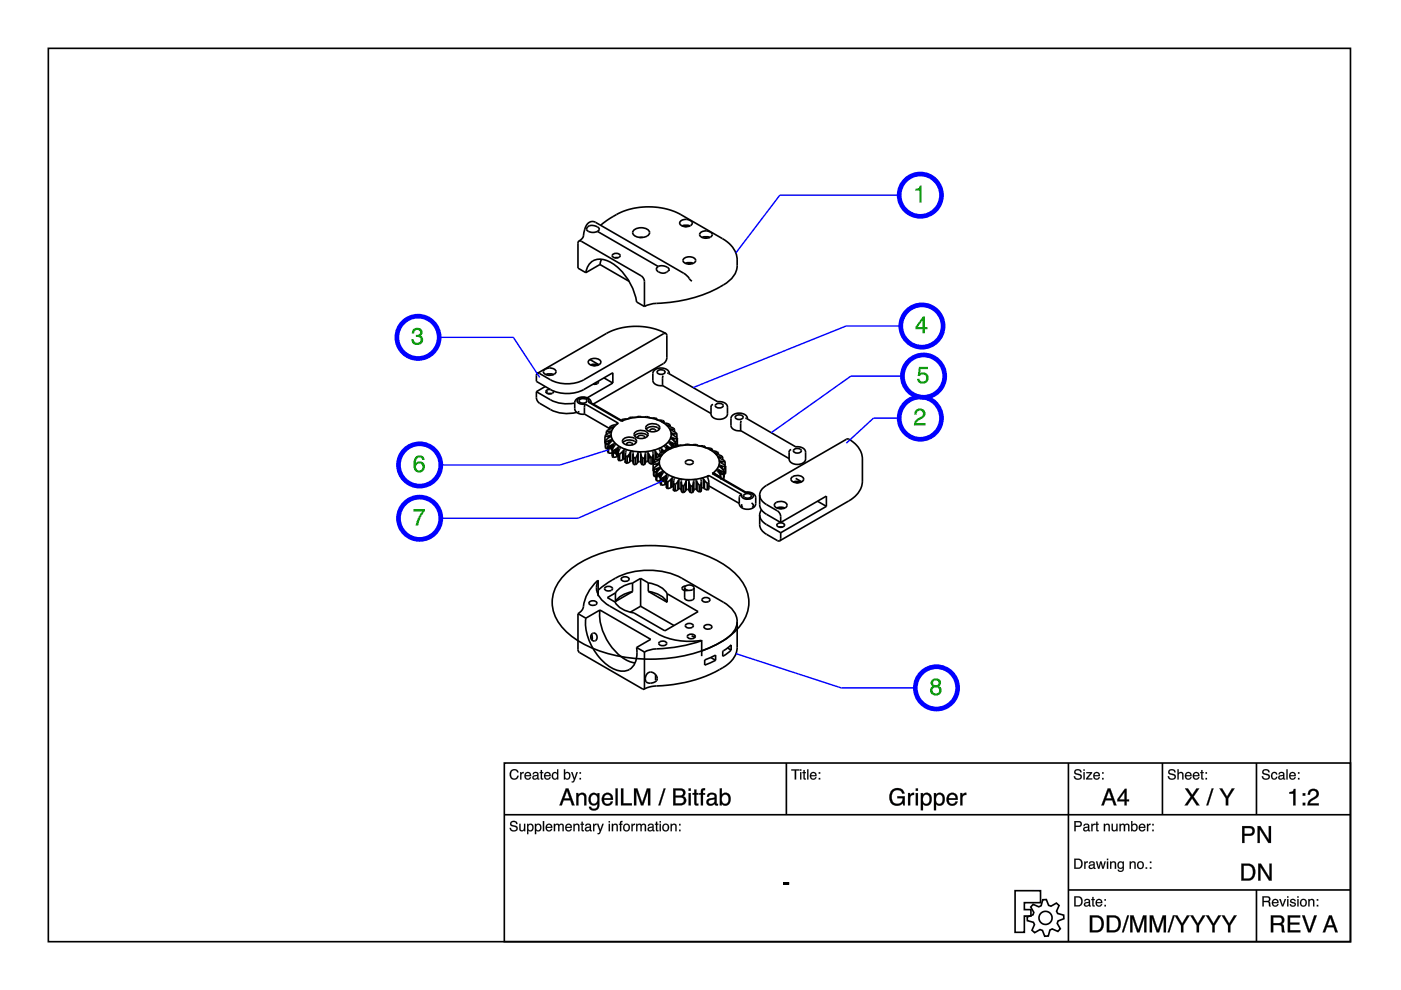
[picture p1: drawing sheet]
<svg xmlns="http://www.w3.org/2000/svg" width="297mm" height="210mm" viewBox="0 0 297 210" stroke-linecap="round" stroke-linejoin="round" font-family="sans-serif">
<g fill="none" stroke="#000" stroke-width=".35">
<path d="M10.2 10.3h276.1v189.4h-276.1zM122.7 51.1l.5-.3a2.21 2.21 0 0 0 .7-1.9 1.82 1.82 0 0 1 2.4-1.8l18.7 10.8 .6 .5 1.1 1.2M122.7 51.1l.5 .1 12.7 7.3a1.56 1.56 0 0 1 .7 1.2v5.3M122.7 51.1l-.2 .5v5.2l1.7 1M124.2 57.8a3.1 3.1 0 0 1 4.8-2.4 12 12 0 0 1 6 8.6l1.6 1M124.6 48.1a1.78 1.78 0 0 1 2.5 .5 1.56 1.56 0 0 1-2.7-.1zM126.7 49.1l12.9 7.4M127.2 56.1l-3 1.7M127.2 56.1l6.2 3.6M127.4 47.8a17.9 17.9 0 0 1 5.9-3.4 15.2 15.2 0 0 1 11.1 1.1l8.8 5.1a5.7 5.7 0 0 1 3.1 4.5 4.9 4.9 0 0 1-2.9 5.3 29.9 29.9 0 0 1-14.8 4l-2 .6M127.5 55l-.3 1.1M129.9 54a.91 .91 0 0 1 1.6 .3 1.03 1.03 0 0 1-1.7-.1z"/>
<path d="M131 54.6l-.7 .1M134.5 48.7a2.52 2.52 0 0 1 3.1 .3 1.07 1.07 0 0 1-1.1 1.3h-.8a1.18 1.18 0 0 1-1.5-1.3zM136.3 50.3h-.7M139.6 56.5a.73 .73 0 0 0-.3 .8 .73 .73 0 0 0 .7 .5 1.44 1.44 0 0 0 1.9-.7M139.6 56.5l.6-.2 .6 .1a1.33 1.33 0 0 1 1.1 .7M141.9 57.1v.3M144.3 46.9a1.63 1.63 0 0 1 2.5 .4 1.55 1.55 0 0 1-2.7 0zM144.6 47.9a2.16 2.16 0 0 1 1.7 0M145.1 54.8a1.64 1.64 0 0 1 2.4 .4 1.55 1.55 0 0 1-2.7 0zM145.3 55.8a2.16 2.16 0 0 1 1.7 0M145.7 48h-.5M145.9 56h.5"/>
<path d="M148.5 49.3a1.63 1.63 0 0 1 2.5 .4 1.55 1.55 0 0 1-2.7 0zM148.8 50.3a2.16 2.16 0 0 1 1.7 0M149.4 50.5h.6M113.9 79.2l-.2 .4v1.3a11.7 11.7 0 0 0 5.3 2.4 7.7 7.7 0 0 0 4.8-.7l6.1-3.6v2.2M115.3 78.5a1.8 1.8 0 0 1 2.5 .1 .86 .86 0 0 1-1 1 1.16 1.16 0 0 1-1.6-.8zM115.7 79.4a2.16 2.16 0 0 1 1.7 0M116.3 79.6h.5M125 76.3a1.64 1.64 0 0 1 2.4 .5 1.55 1.55 0 0 1-2.7 0zM125.1 76.2l1.9 1.1M125.2 77.4a2.16 2.16 0 0 1 1.7 0M125.8 77.5h.5M139.4 78.7a1.01 1.01 0 0 1 1.6 .2 .98 .98 0 0 1-1.7 0z"/>
<path d="M140.6 79.6l-.1 2.2M141.2 70.7a13.8 13.8 0 0 0-12.6 0l-14.7 8.5M141.2 70.7l.2 .5v4.7a1.56 1.56 0 0 1-.7 1.2l-14.9 8.6M141.2 70.7l-.5 .1-16.9 9.7a7.8 7.8 0 0 1-7.1 0l-2.3-1.3h-.5M141.5 79.1l.3 .1 10.3 6M141.9 79.2a1.95 1.95 0 0 0-3.2-.7l-.3 .6v1.5a1.63 1.63 0 0 0 2.1 1.2M113.7 83a2.26 2.26 0 0 0 .7 2.5 10.1 10.1 0 0 0 4.9 2.1l1.5 .1 1.5-.3M113.7 83a12.2 12.2 0 0 0 5 2.5l1.6 .1 1.6-.1M115.6 82l-1.9 1M116.1 83l-.3 .2M116.7 82.6h-.5l-.4 .3a.87 .87 0 0 0 .7 .7 .87 .87 0 0 0 .8-.4v-.3M116.9 83.5h-.7"/>
<path d="M122.8 84.8a1.01 1.01 0 0 1 1.6 .2 .98 .98 0 0 1-1.6 0zM122.8 87.3l-.3 .1M124 87.8l5.4 3.2M124.1 85.7l-.2 .7 .1 1.4M124.1 85.7l7 4M124.8 85.3v-.3a1.45 1.45 0 0 0-2.4-.1 1.24 1.24 0 0 0 1.7 .8M124.8 85.3h.4l6.7 3.9v-.1M124.8 85.3l7 4M125.3 85.4a1.89 1.89 0 0 0-1.5-1.3 1.89 1.89 0 0 0-1.9 .9v1.6a1.67 1.67 0 0 0 2.1 1.2M125.8 81.4h.6M126.8 80.8l.1 .3-.3 .2-.8 .2M128 80.1l1.9 1.1"/>
<path d="M128.3 92.6v1.4l.7 .2M128.4 93.4v1.7M128.4 93.4v.2M128.4 93.6v1.5M128.4 95.1h.8M128.5 91.5v.7M128.9 94.4v1.5l.1 .2M128.9 94.4l.1 .3M129 93.5v.7M129 94.2h.2M129 92.4l-.7 .2M129 92.4v.5"/>
<path d="M129 94.7v1.4M129.2 91.5h-.7M129.2 91.5v.3M129.2 92.4v.4M129.2 93.4l-.8 .2M129.2 93.4v.6M129.2 94.6v.5M129.2 92.3l-.2 .1M129.2 92.3v.4M129.3 90.5l.4 .1M129.3 90.5v.5M129.3 92.3h.2v.1"/>
<path d="M129.3 92.3h-.1M129.3 92.3v.4M129.3 93.3v.6M129.4 91.4l-.2 .1M129.4 91.4v.3M129.4 94.5v.6M129.4 93.3l-.2 .1M129.4 93.3v.5M129.4 95.1h-.2M129.4 94.5h-.1M129.5 91.4h.1l-.1 .2-1.2 .8v.2M129.5 91.4h-.1"/>
<path d="M129.5 91.4v.3M129.5 94.4v.7M129.5 95.1l.2 .1M129.5 95.1h-.1M129.5 93.2h.2l.1 .3-.9 .9M129.5 93.2l-.1 .1M129.5 93.2v.5M129.5 92.4h.1M129.5 92.4l-1.1 1M129.7 94.4l.1 1M129.7 90.6v.2M129.8 90.8l-1.1 .5-.2 .2"/>
<path d="M129.8 95.4v1.4l.2 .2M129.8 94.3l-.8 .4M129.8 94.3v1M129.9 81.2l-5.5 3.2M129.9 90.5l-.2 .1M129.9 90.5v.2M130 90.5h.1l-.1 .2M130 90.5h-.1M130 90.5v.2M130 90.7l-.2 .1M130 95.5v1.5M130 94.1l-.2 .2"/>
<path d="M130 94.1v.8M130.1 96h.3M130.1 96l-1.1 .1M130.1 95.5v.5M130.1 94.1a.22 .22 0 0 1 .3 0 .22 .22 0 0 1 0 .3l-.6 1M130.1 94.1h-.1M130.1 94.1v.7M130.4 96v.1M130.5 95.3l-.1 1v-1M130.8 96.8l-.8 .2M130.8 95.1l-.8 .5-.2-.2M130.8 95.1v1.7"/>
<path d="M130.9 89.8l-1.6 .7M130.9 89.8h.1M131 94.9l-.2 .2M131 94.9v1.9M131 96.8h-.2M131 96.7v.1M131 94.8l.1 2.8 .3 .1M131 94.8a.25 .25 0 0 1 .4 0 .25 .25 0 0 1 0 .3l-.3 1 .3 .2M131 94.8v.1M131.1 96.7h-.1M131.1 89.7l-.2 .1M131.4 96.3v1.4"/>
<path d="M131.8 89l.1 .1M131.8 89v.1M131.8 89.3a10.1 10.1 0 0 1 8.6 .2M131.9 89.1h.1M132 89.2l-.2 .1M132 97.5l-.6 .2M132 95.7l-.6 .6M132 95.7v1.8M132 89.1h.1M132 89.1v.1M132.1 93.8a2.03 2.03 0 0 1 2.8 0M132.1 89.1h.1"/>
<path d="M132.1 89.1v.1M132.1 89.1l-.1 .1M132.2 97.4l-.2 .1M132.2 95.5l-.2 .2M132.2 95.5v1.9M132.2 93.1a2.02 2.02 0 0 1 2.7 .2 1.09 1.09 0 0 1-1.4 1.1 1.08 1.08 0 0 1-1.5-1.1zM132.2 95.4a.27 .27 0 0 1 .4-.1 .27 .27 0 0 1 .1 .3l-.1 .9M132.2 95.4v.1M132.2 95.4v1.9M132.2 97.3v.1M132.6 96.5v.2l.4 .1M132.6 96.5v1.6"/>
<path d="M132.6 98.1l.4 .1M132.6 97.3h-.4M132.7 97.7l-.1 .4M133 96.8v1.4M133 96.8l.5 .1M133.3 96.5l.2 .1M133.4 88.6h.1M133.4 88.6v.1M133.4 88.6l.1 .1M133.5 88.7h.1M133.5 88.7l-1.7 .3M133.5 96.2l-.5 .6"/>
<path d="M133.5 96.2v1.7M133.5 97.9l-.5 .3M133.7 97.8l-.2 .1M133.7 95.8a.32 .32 0 0 1 .3-.1 .32 .32 0 0 1 .3 .2l-.1 .3M133.7 95.8l-.2 .4M133.7 95.8v2M134 94.3h.1a.62 .62 0 0 0-.6-.5 .62 .62 0 0 0-.6 .5M134.1 97.1h.1M134.1 96.7h.1M134.2 97.8h-.5M134.2 96.2l.2 .9M134.2 96.2v1.8"/>
<path d="M134.2 98l.2 .5M134.2 97.9v.1M134.4 97.1h.4M134.4 97.1v1.4M134.4 98.5h.4M134.4 88.5l-1 .1M134.4 88.5h.1M134.5 92.4a2.03 2.03 0 0 1 2.8 0M134.7 91.6a2.02 2.02 0 0 1 2.7 .3 1.09 1.09 0 0 1-1.5 1.1 1.08 1.08 0 0 1-1.4-1.1zM134.8 97.1v1.4M135 88.4h.1M135 88.4v.1"/>
<path d="M135 88.4l-.6 .1M135.2 96.4l-.4 .7M135.2 96.4v1.7M135.2 98.1l-.4 .4M135.2 98v.1M135.2 92.9v-.1a.79 .79 0 0 1 .7-.5 .79 .79 0 0 1 .8 .5l-.1 .1M135.2 96.1l.3-.2h.2l.1 .2M135.2 96.1v.3M135.2 96.1v1.9M135.8 98l-.3-.1-.3 .1M135.8 96.1l.1 2.1M135.8 96.1l.1 .3"/>
<path d="M135.8 96.1h.1M135.9 96.4l.3 .8M135.9 96.4v1.8M135.9 98.2l.3 .4M136 88.4h.6M136 88.4h.1M136 88.4l-.5-.1-.5 .1M136.2 97.2v1.4M136.6 97.1l-.4 .1M136.6 97.1v1.5M136.6 98.6h-.4M136.6 88.4h.1"/>
<path d="M136.6 88.4l.5-.1 .5 .2M136.8 98.1l-.2 .5M136.8 98v.1M136.8 96.2l-.2 .9M136.8 96.2v1.9M137 91a2.03 2.03 0 0 1 2.8 0M137 96.8l-.3 .1M137 97.2h-.4M137.2 90.2a2.02 2.02 0 0 1 2.6 .3 1.09 1.09 0 0 1-1.4 1.1 1.08 1.08 0 0 1-1.4-1.2zM137.4 97.9l-.2-.1-.4 .1M137.4 97.9h.1M137.4 96l.2 .3"/>
<path d="M137.4 96a.32 .32 0 0 0-.3-.2 .32 .32 0 0 0-.3 .2v.2M137.4 96v1.9M137.4 97.9l.2 .2M137.6 98.1l.4 .3M137.6 96.3l.4 .7M137.6 96.3v1.8M137.6 88.5l.6 .1M137.6 88.5h.1M137.6 88.5v.1M137.8 96.7l-.2 .1M138 97v1.4M138 97l-.4 .1"/>
<path d="M138.2 88.6h.1M138.2 88.6l1.1 .2M138.4 98.3l-.4 .1M138.4 96.9l-.4 .1M138.4 96.9v1.4M138.5 97.9l-.1 .4M138.5 96.4l-.1 .5M138.5 96.4v1.6M138.5 98.5v1.4l.7 .2M138.6 99.3v1.7M138.6 99.3v.2M138.6 99.5v1.5"/>
<path d="M138.8 97.5l-.3 .1M138.8 97.4v.7M138.9 91.5l.1-.1a.62 .62 0 0 0-.6-.5 .62 .62 0 0 0-.6 .5l.1 .1M138.9 95.7h.1M138.9 95.7l-.1-.2-.4 .1 .1 .8M138.9 95.7v1.5M139 95.7l.1 .3M139 95.7v1.5M139.1 88.9h.1M139.1 96l.5 .4M139.1 96v1.1M139.1 96.3l-.1 .1"/>
<path d="M139.1 96.6l-.1 .1M139.2 88.9l1.6 .4M139.2 99.4v.7M139.2 98.3l-.7 .2M139.2 98.3v.5M139.2 88.8l-.1 .1M139.2 88.8v.1M139.3 88.8h-.1M139.3 88.8v.2M139.4 97.4h-.6M139.4 97.4v.3M139.4 98.3v.4"/>
<path d="M139.4 99.3l-.8 .2M139.4 99.3v.6M139.4 98.2l-.2 .1M139.4 98.2v.4M139.5 98.6l-.9 .7M139.5 98.2h.2v.1M139.5 98.2h-.1M139.5 98.2v.4M139.5 99.2v.6M139.5 96.4l.5 .1M139.5 96.4v.5M139.6 96.4h-.1"/>
<path d="M139.6 97.3l-.2 .1M139.6 97.3v.3M139.7 99.2l-.3 .1M139.7 99.2v.5M139.7 97.3h.1M139.7 97.3h-.1M139.7 97.3v.3M139.7 99.1l.3 .1M139.7 99.1v.1M139.7 99.1v.5M139.7 98.3h.1M139.7 98.3l-.2 .3"/>
<path d="M139.8 96.5v.3M139.8 97.3l-.1 .3-1.2 .7v.2M139.8 97.3h.1M139.9 96.7l-1 .5-.1 .2M140 96.5v.2M140 96.1l-.4 .3M140 99.2v.1M140 99.3l-.9 1M140.2 96.4l-.2 .1M140.2 96.4v.2M140.2 96.4h.1l-.1 .2-.3 .1M140.2 96.4h.1"/>
<path d="M140.3 95.1v.1M140.3 95.1a.26 .26 0 0 0-.4-.1 .26 .26 0 0 0-.1 .4l.2 .7M140.3 95.1v.9M140.3 95.2l.2 .2M140.3 95.2v.8M140.3 100a.22 .22 0 0 1 .4 0 .22 .22 0 0 1-.1 .3l-.6 1M140.3 100h.1M140.3 100v.7M140.4 89.4h.1M140.4 89.4v.1M140.4 89.5h.1M140.4 89.5a2.71 2.71 0 0 1 1.4 4.1 8.2 8.2 0 0 1-7.5 2.1 6.1 6.1 0 0 1-4.4-2.4 2.6 2.6 0 0 1 1.2-3.6"/>
<path d="M140.5 89.5l.3 .1M140.5 81.8h.1M140.5 81.8l10.2 5.9M140.5 95.4l.3 .2M140.5 95.4v.6M140.6 89.4h-.2M140.6 89.4v.2M140.7 95.9l-.7 .2M140.7 95.6l.2 .1M140.7 95.6v.3M140.8 95.6h-.1M140.8 89.3l-.2 .1"/>
<path d="M140.8 89.3v.3M140.8 89.6l1.3 .5M140.9 95.7v.2M141.1 95.6l-.2 .1M141.1 95.6v.2M141.1 95.6l-.4 .3M141.1 95.6h.1M141.1 95.6v.1M141.3 95.3l-.5 .3M141.3 94.5h.1M141.3 94.5a.23 .23 0 0 0-.3-.1 .23 .23 0 0 0 0 .4l.3 .5M141.3 94.5v.8"/>
<path d="M141.4 94.5l.2 .2M141.4 94.5v.8M141.4 90.1h.1M141.4 90.1l.2 .2 1.2 .5 .2 .2M141.4 90.1v.1M141.5 90.1h.2M141.5 90.1v.2M141.6 94.7l.5 .2M141.6 94.7v.6M141.7 90.1v.3M141.8 94.8v.4M141.8 95.2l-.5 .1"/>
<path d="M141.8 95.2h.1M141.9 94.8v.4M142 94.9l.1 .1M142 94.9v.3M142 90.9v.1M142 91l1.4 .8 .1 .2M142.1 94.9h-.1M142.1 90.1h-.4M142.1 90.1v.4M142.1 93.6l.1 .1M142.1 93.6h-.2l-.1 .3 .7 .9M142.1 93.6v.6"/>
<path d="M142.1 95h.2M142.1 95v.1M142.2 93.7l.2 .1M142.2 93.7v.6M142.2 90.9h.1M142.2 90.9h-.2M142.2 90.9v.3M142.2 90.9l.3 .1M142.2 95.1l-.4 .1M142.2 92.9l1.1 1M142.3 92.9h-.1M142.3 95h.1"/>
<path d="M142.3 95l-.1 .1M142.3 95v.1M142.4 91.9h.1M142.4 91.9l.2 .3M142.4 93.8l.8 .3M142.4 93.8v.8M142.5 91h.5M142.5 91v.3M142.5 92.8h.1M142.5 92.8l-.2-.1v.2M142.5 92.8v.4M142.5 93.9v.8"/>
<path d="M142.5 94.7h.1M142.5 91.8l.1 .1M142.5 91.8l-.1 .1M142.5 91.8v.4M142.6 92.2l1 .7M142.6 93.9v.8M142.6 92.8l.2 .1M142.6 92.8v.4M142.6 91.9h.2M142.6 91.9v.3M142.8 94.7h-.2M142.8 92.9v.5"/>
<path d="M142.8 94v.7M142.8 91.9l.7 .1M142.8 91.9v.4M143 91v.6M143.2 94.1v.6M143.3 93.9l-.1 .2M143.3 93.9v.8M143.5 92v.8M143.5 93.1v.4l-.7 .2M143.6 94.5l-.8 .2M143.6 94.6l-1.5 .3M143.6 94.3v.2"/>
<path d="M143.6 92.9v.2l-.8-.2M143.6 92.9v1.7M143.6 94.5h.1M143.6 94.5l.1 .1M143.6 94.5v.1M143.7 94.6h.1M143.7 94.6h-.1M144.6 94.4l-1 .1M144.6 94.4h.1M145.2 94.3h.1M145.2 94.3v.1M145.2 94.3l-.6 .1"/>
<path d="M145.4 97.8l.8-.3a.61 .61 0 0 1 .7 .7 1.01 1.01 0 0 1-1.6-.2zM146.2 94.3l1.1-.1 .6 .2M146.2 94.3h.1M146.2 94.3l-.5-.1-.5 .1M147.8 94.4l.6 .1M147.8 94.4h.1M147.9 94.4h.1M147.9 94.4h-.1M147.9 94.4v.1M148.4 94.5h.1M148.4 94.5l1.1 .2M149.3 94.8h.1"/>
<path d="M149.4 94.8l.4 .1M149.4 94.7l-.1 .1M149.4 94.7v.1M149.5 94.7h-.1M149.5 94.7v.2M149.8 94.9h.1M149.9 94.9l1.1 .3M150.6 95.3l1.7 .7M150.6 95.3l.1 .1M150.7 95.3h.1M150.8 86.1h.1M150.8 95.3h-.1"/>
<path d="M150.8 95.3v.2M151 95.2l-.2 .1M151 95.2v.3M151.2 85.8l-.4 .3M151.6 96v.1M151.6 96.1l.1 .1M151.7 96h.1M151.7 96h-.1M151.7 96v.1M151.7 96.2l.6 .2M151.7 85.8a1.01 1.01 0 0 1 1.6 .2 .98 .98 0 0 1-1.7 0zM151.7 96h.2"/>
<path d="M151.7 96v.2M151.9 96v.3M152.1 85.2a1.63 1.63 0 0 1 2.1 1.1v1.4a1.91 1.91 0 0 1-2.9 .9l-.5-.7v-1.8M152.1 85.2h.1M152.1 85.2v.1M152.3 96.4l.9 .5M152.3 96h-.4M152.3 96v.4M152.3 99.5l.1 .1M152.3 99.5h-.2l-.1 .2 .3 .4M152.3 99.5v.6M152.4 99.6l.2 .1"/>
<path d="M152.4 99.6v.6M152.4 96.8h.1M152.4 96.8l-.1 .1 .1 .2 1.3 .6v.2M152.4 96.8v.3M152.5 96.8l.2 .1M152.5 96.8v.3M152.6 97.8h.1M152.6 97.8l.1 .2 1.1 .8M152.6 99.7l.1 .9M152.6 99.7l.8 .3M152.7 96.9h.5M152.7 96.9v.3"/>
<path d="M152.7 98.7h.1M152.7 98.7a.19 .19 0 0 0-.2 .1 .19 .19 0 0 0 .2 .2l.8 .8M152.7 98.7v.4M152.7 99.8v.8M152.8 97.7v.1M152.8 97.7l-.2 .1M152.8 97.7v.4M152.8 99.8v.8M152.8 98.7l.3 .1M152.8 98.7v.4M152.8 97.8h.3M152.8 97.8v.3"/>
<path d="M153.1 98.8v.5M153.1 99.9v.7M153.1 97.8l.6 .1M153.1 97.8v.4M153.2 96.9v.6M153.5 99.8l-.1 1.7M153.5 99.8l-.1 .2M153.7 97.9v.8M153.7 99v.4l-.6 .2M153.8 98.8v.2l-.7-.2M153.8 98.8v1.6M155.9 88.3a1.01 1.01 0 0 1 1.7 .2 .98 .98 0 0 1-1.7 0z"/>
<path d="M157.1 91.3l10.2 5.9M157.1 89.2v2.1M158 88.7h.3l10.4 6M158.5 88.8a1.95 1.95 0 0 0-3.2-.7l-.3 .5v1.6a1.63 1.63 0 0 0 2.1 1.1M167.4 95.6l-.1 .1M167.8 95.3l-.4 .3M168.3 95.4a1.01 1.01 0 0 1 1.6 .2 .98 .98 0 0 1-1.7 0zM168.7 94.7a1.63 1.63 0 0 1 2.1 1.2v1.4a1.91 1.91 0 0 1-2.9 .9l-.6-.8 .1-1.8M168.7 94.7h.1M168.7 94.7l-.1 .1M138.6 101h.8M139.1 100.3v1.5l.1 .2"/>
<path d="M139.1 100.3l.1 .3M139.2 100.1h.2M139.2 100.6v1.4M139.4 100.5v.5M139.5 100.4v.1M139.7 100.4v.6M139.7 101h-.3M139.7 100.4l-.2 .1M139.7 101l.2 .1M139.7 101h.1M139.7 100.3v.7M139.9 100.3l.1 1"/>
<path d="M140 101.3v1.4l.2 .2M140 101.3l.2 .2M140 100.2l-.8 .4M140 100.2v1M140.3 101.4l-.1 1.5M140.3 100l-.3 .2M140.3 100v.8M140.3 101.9l.3 .1M140.3 101.9l-1.1 .1M140.3 101.4v.5M140.7 101.2l-.1 1v-1M141 101l-.8 .5"/>
<path d="M141 101v1.7M141 102.7l-.8 .2M141.2 102.7h-.2M141.2 100.8l-.2 .2M141.2 100.8v1.9M141.3 102.6l-.1 .1M141.3 100.7v2.8l.3 .1M141.3 100.7a.25 .25 0 0 1 .3-.1 .25 .25 0 0 1 0 .4l-.3 1 .3 .2M141.3 100.7l-.1 .1M141.3 102.6h.1M141.6 102.2v1.4M142.2 101.6l-.6 .6"/>
<path d="M142.2 101.6v1.8M142.2 103.4l-.6 .2M142.4 103.3l-.2 .1M142.4 101.4l-.2 .2M142.4 101.4v1.9M142.5 101.3a.27 .27 0 0 1 .3-.1 .27 .27 0 0 1 .2 .3l-.2 .9M142.5 101.3l-.1 .1M142.5 101.3v1.9M142.5 103.2l-.1 .1M142.8 102.4v.2l.4 .1M142.8 102.4v1.6M142.8 104l.4 .1"/>
<path d="M142.8 103.2h-.3M142.9 103.6l-.1 .4M143.2 102.7v1.4M143.7 102.1l-.5 .6M143.7 102.1v1.7M143.7 103.8l-.5 .3M143.9 103.7l-.2 .1M143.9 101.8l-.2 .3M143.9 101.8v1.9M143.9 103.7h.5M143.9 103.7h.1M143.9 101.7a.32 .32 0 0 1 .3-.1 .32 .32 0 0 1 .3 .2l-.1 .3"/>
<path d="M143.9 101.7v.1M143.9 101.7v2M144.4 102.1l.2 .9M144.4 102.1v1.8M144.4 103.9l.2 .5M144.5 103.8l-.1 .1M144.6 103h.4M144.6 103v1.4M144.6 104.4h.4M145 103v1.4M145.4 104l-.4 .4M145.4 102.3l-.4 .7"/>
<path d="M145.4 102.3v1.7M145.5 103.9l-.1 .1M145.5 102l.2-.2h.2l.2 .2M145.5 102l-.1 .3M145.5 102v1.9M145.5 103.9l.2-.1 .4 .1M145.5 103.9h.1M146.1 103.9v.2M146.1 102l.3 1.1M146.1 102v2.1M146.1 102h.1M146.1 104.1l.3 .4"/>
<path d="M146.4 103.1v1.4M146.8 103l-.4 .1M146.8 103v1.5M146.8 104.5h-.4M147.1 102.3l-.3 .7M147.1 102.3v1.7M147.1 104l-.3 .5M147.1 101.9h.1M147.1 101.9v.2M147.1 103.9v.1M147.1 102.1v.2M147.1 102.1v1.8"/>
<path d="M147.7 101.9l.1 .3M147.7 101.9a.32 .32 0 0 0-.4-.2 .32 .32 0 0 0-.2 .2M147.7 101.9v1.9M147.7 103.8l.1 .2M147.7 103.8l-.3-.1-.3 .1M147.8 102.2l.5 .7M147.8 102.2v1.8M147.8 104l.5 .3M148.3 102.9v1.4M148.6 104.2l-.3 .1M148.6 102.8l-.3 .1M148.6 102.8v1.4"/>
<path d="M148.7 103.8l-.1 .4M148.7 102.3l-.1 .5M148.7 102.3v1.6M148.7 103.5h.5M149.2 101.6h.1M149.2 101.6l-.2-.2-.4 .1 .1 .8M149.2 101.6v1.9M149.2 103.5h.1M149.2 101.6l.1 .3M149.2 103.5l.1 .1M149.3 101.9l.7 .6M149.3 101.9v1.7"/>
<path d="M149.3 103.6l.7 .3M150 102.5v1.4M150 101.3l.3 1.1M150.2 100.9l-.2 .3M150.2 100.9l-.2 .2v.2M150.3 100.8l-.1 .1M150.3 100.8l7 4.1M150.3 102.4v1.4l-.3 .1M150.3 102.4l-.3 .1M150.3 103l6.4 3.7M151 100.4a2.61 2.61 0 0 0 1.5-2.3 2.61 2.61 0 0 0-1.3-2.3 9.5 9.5 0 0 0-10.4 .2 2.5 2.5 0 0 0 .1 4.1 9.6 9.6 0 0 0 9.4 .7M151 100.4l7 4.1"/>
<path d="M151.2 100.4h-.2M151.2 100.4h.1M151.3 100.4l6.8 4M151.3 100.4h.1M151.6 100.4h.1M151.6 100.4h-.4M151.6 100.4v.2M151.6 100.4l.3 .2M151.9 100.6l.7 .4M151.9 100.6v.1M152 100.7v.1M152.1 100.7v.2"/>
<path d="M152.3 100.9v.1M152.3 100.1l.5 .7M152.4 100.9v.1M152.6 101v.2M152.7 100.6h.1M152.8 100.8l-.2 .2M152.8 100.8v.5M153.1 100.6h-.3M153.4 100v1.5M153.4 101.5h-.8M153.8 100.4l-.7 .2M153.8 100.2v.2"/>
<path d="M157.3 106.9l-.1 .2 .3 .5M157.3 104.9a.62 .62 0 0 0-.6 .6v1.3M157.7 104.9l.8-.3a.61 .61 0 0 1 .8 .7 1.01 1.01 0 0 1-1.7-.2zM158 104.5a1.24 1.24 0 0 1 1.7 .7 1.46 1.46 0 0 1-2.5-.1l.1-.2M158.1 104.4l.4-.1a1.53 1.53 0 0 1 1.7 1.2v1.3a1.93 1.93 0 0 1-3.2 .6l-.3-.6M158.1 104.4h.1M158.1 104.4l-.1 .1M159.3 106.6l.4 .5-.2 .5M161.1 104.9a2.41 2.41 0 0 1 1.4-2l17.1-9.8a4.9 4.9 0 0 1 3.2 4.2v4.7a5.2 5.2 0 0 1-2.9 4.2l-14.6 8.5M161.1 104.9a2.41 2.41 0 0 0 1.4 2.1l2.3 1.3a1.56 1.56 0 0 1 .7 1.2v1.3M161.1 104.9a3.6 3.6 0 0 0 .5 3.4l.9 .7 3 1.8M161.1 109.2a3.6 3.6 0 0 0 .5 3.4l.9 .7 2.3 1.3 .5 .1"/>
<path d="M161.1 109.2a2.41 2.41 0 0 0 1.4 2l3 1.8M161.4 108.1l-.3 1.1M164.4 106.7a1.58 1.58 0 0 1 2.5 .4 1.52 1.52 0 0 1-2.7 0zM164.7 107.7l.7-.2 1 .2M164.8 111.1l.7-.2a.59 .59 0 0 1 .8 .6 .89 .89 0 0 1-1.6-.3zM165.1 111.8h.8M165.3 107.9h.5M165.5 113v1.2l-.2 .5M167.9 101.2a1.68 1.68 0 0 1 2.5 .4 1.55 1.55 0 0 1-2.7 0zM168.7 101.4l1.3 .8M168.8 102.4h.5M169.9 102.2a2.16 2.16 0 0 0-1.7 0"/>
<path d="M173.3 106.3l1.9 1.1M175.2 107.4l-9.7 5.6M175.2 107.4v-2.2l-9.7 5.6M120.2 121.3a25.7 25.7 0 0 1 15.7-5.6 29.4 29.4 0 0 1 18.6 4.7 8.7 8.7 0 0 1 3.9 9.6 13.5 13.5 0 0 1-7.9 7.3 33.3 33.3 0 0 1-26.6-.7 11.6 11.6 0 0 1-6.7-7.7 8.2 8.2 0 0 1 3-7.6zM122.5 130.1l.7-.5a2.37 2.37 0 0 0 .6-1.7 8.5 8.5 0 0 1 3-4.8 3.8 3.8 0 0 0 1.7 4.9l11 6.4a15.4 15.4 0 0 0 9.3 1.4 38.3 38.3 0 0 1-10.7 1.9l-1.5 .5M122.5 130.1v7.7l.2 .4 13.8 7.9M122.5 130.1l1.7 1M124.2 131.1a11.4 11.4 0 0 0 6.6 11 3.1 3.1 0 0 0 4.2-3v-1.8M124.9 127.7a.91 .91 0 0 1 1.6 .3 1.03 1.03 0 0 1-1.6-.1zM125.3 135v.3M125.4 134.5l.2 .6-.1 .6M125.5 134.4a.8 .8 0 0 1 1.1 .3 .8 .8 0 0 1-.4 1.1 .82 .82 0 0 1-.9-.4 .82 .82 0 0 1 .2-1z"/>
<path d="M126.8 125.3l-.2 .4M126.8 123v3.4M126.8 125.1a15.4 15.4 0 0 1 17.8-2.5l8.8 5.1a5 5 0 0 1 2.9 4.1M127.2 129.3a11.5 11.5 0 0 0 6.2 10.9l1.2 .4M127.2 129.3l10.8 6.3-3 1.7M127.2 129.3l-3 1.8M128.2 124.6a.91 .91 0 0 1 1.6 .3 1.03 1.03 0 0 1-1.6-.1zM130.5 125.7l-1.7 1 1.6 .9a5.1 5.1 0 0 0 4 2.4l6.6 3.7 7-4-6.6-3.8M130.5 125.7v1.8M131.8 122.6a.91 .91 0 0 1 1.6 .3 1.03 1.03 0 0 1-1.7-.1zM134.1 125.4l-2 .7-.9 .6-.7 .8M134.1 125.4l-3.6 2.1"/>
<path d="M134.1 123.6l-2 .7-.9 .6-.7 .8M134.1 123.6v1.8M135 137.3l1.6 .9M135.8 128.5l-2.2 1.3M135.8 128.5l7.1 4.1M135.8 122.6l-1.7 1M135.8 122.6l1.6 1M135.8 122.6v5.9M136.6 138.2l-.1 7.9M137.4 125.4a5.4 5.4 0 0 1 4 2.3M137.4 125.4l4 2.3M137.4 123.6a5.4 5.4 0 0 1 4 2.3"/>
<path d="M137.4 123.6v1.8M139.8 136.2l.7-.3a.63 .63 0 0 1 .8 .7 1.03 1.03 0 0 1-1.6-.2zM141.4 125.9v1.8M145.2 124.6v2.2a1.15 1.15 0 0 0 1.9 0v-2.2M145.2 124.6a1.15 1.15 0 0 0 1.9 0M145.2 124.6a1.15 1.15 0 0 1 1.9 0M145.4 132.5a.91 .91 0 0 1 1.6 .3 1.03 1.03 0 0 1-1.7-.1zM145.4 124.2a.6 .6 0 0 0-.8 .7l.7 .3h.6M145.8 134.8a.91 .91 0 0 1 1.6 .3 1.03 1.03 0 0 1-1.7-.2zM146.6 134.8l.7 .4M147.3 134.9l.1 .2M148.8 135.7v3.4"/>
<path d="M148.9 127a.91 .91 0 0 1 1.6 .3 1.03 1.03 0 0 1-1.7-.1zM149.3 132.7a.92 .92 0 0 1 1.6 .3 1.03 1.03 0 0 1-1.7-.1zM149.4 139.9l2.3-1v1.1l-2.3 1zM150.7 139.4l1 .6M153.2 138.1l1.8-1.4v1.1l-1.8 1.4zM154.3 137.4l.7 .4M156.3 131.8v5.4a5.8 5.8 0 0 1-3.7 4.8 30.6 30.6 0 0 1-14.3 3.5l-1.8 .6M156.3 131.8a5 5 0 0 1-2.9 4l-2.4 1.3-2.2 .9M137.3 142.8a1.26 1.26 0 0 1 1.5 .1 1.26 1.26 0 0 1 .3 1.5l-.6 .3a1.14 1.14 0 0 1-1.5-.2 1.14 1.14 0 0 1 .2-1.6zM139 143v1.2M106.9 161.8h179.4v37.9h-179.4zM106.9 172.7h179.4"/>
<path d="M166.7 161.8v10.9M226.5 161.8v37.9M246.5 161.8v10.9M266.4 161.8v10.9M215.2 188.8l5.4 .1v2.5h-3.4v1.5h1.4v1.3h-1.4v3.5h-2zM219 191.7l1.3 .6 .4-.3 .4-1.2 .7-.1 .5 1.3 .5 .1 1.2-.6 .5 .5-.5 1.2 .2 .5 1.3 .3 .1 .8-1.3 .5-.1 .5 .6 1.1-.5 .6-1.2-.5-.5 .2-.3 1.3h-.8l-.5-1.2-.5-.2-1.1 .6-.6-.5 .5-1.2-.2-.5-1.3-.3v-.8l1.2-.4 .2-.5-.7-1.2zM226.5 188.7h59.8M266.4 188.7v11"/>
<circle cx="221.7" cy="194.6" r="1.39"/>
</g>
<g fill="#000">
<path d="M166.1 187.1h1.2v.4h-1.2z"/>
<path d="M108.3 174.2a.84 .84 0 0 1 1.4 .5h-.3a.5 .5 0 0 0-.5-.4 .5 .5 0 0 0-.5 .5l.3 .1a.83 .83 0 0 1 1 .9 .91 .91 0 0 1-.9 .5 .91 .91 0 0 1-.7-.8h.2a.57 .57 0 0 0 .6 .6 .57 .57 0 0 0 .6-.6l-.5-.2a.66 .66 0 0 1-.7-.3 .66 .66 0 0 1 0-.8zM110.1 174.7h.3v1a.4 .4 0 0 0 .5 .3 .4 .4 0 0 0 .2-.6v-.7h.3v1.5h-.3v-.2a.54 .54 0 0 1-.6 .3 .54 .54 0 0 1-.4-.6zM112.1 175a.52 .52 0 0 0-.1 .8 .52 .52 0 0 0 .8 0 .53 .53 0 0 0 0-.7 .53 .53 0 0 0-.7-.1zM111.8 174.7h.2v.2a.69 .69 0 0 1 1-.1 .69 .69 0 0 1 .1 .9 .61 .61 0 0 1-.4 .6 .61 .61 0 0 1-.7-.2v.8h-.2zM113.8 175a.52 .52 0 0 0-.1 .8 .52 .52 0 0 0 .8 0 .53 .53 0 0 0 0-.7 .53 .53 0 0 0-.7-.1zM113.4 174.7h.3v.2a.69 .69 0 0 1 .9-.1 .69 .69 0 0 1 .2 .9 .61 .61 0 0 1-.5 .6 .61 .61 0 0 1-.6-.2v.8h-.3zM115.1 174.1h.3v2.1h-.3zM115.9 174.9a.72 .72 0 0 1 .9-.2 .72 .72 0 0 1 .3 .8h-1.1a.45 .45 0 0 0 .3 .5 .45 .45 0 0 0 .5-.3h.3a.76 .76 0 0 1-1.1 .5 .76 .76 0 0 1-.2-1.2zM116.1 175l-.1 .3h.8l-.3-.4zM117.4 174.7h.3v.2a.51 .51 0 0 1 .9 0 .52 .52 0 0 1 .6-.2 .52 .52 0 0 1 .3 .5v1h-.2l-.1-1.2-.2-.1-.4 .2v1.1h-.3v-1a.35 .35 0 0 0-.4-.3 .35 .35 0 0 0-.2 .5v.8h-.3zM120 174.9a.72 .72 0 0 1 .9-.2 .72 .72 0 0 1 .4 .8h-1.2a.45 .45 0 0 0 .3 .5 .45 .45 0 0 0 .6-.3h.2a.76 .76 0 0 1-1.1 .5 .76 .76 0 0 1-.2-1.2zM120.2 175l-.1 .3h.9l-.3-.4zM121.6 174.7h.2v.2a.56 .56 0 0 1 .7-.2 .56 .56 0 0 1 .4 .5v1h-.3v-1a.39 .39 0 0 0-.5-.3 .39 .39 0 0 0-.3 .5v.8h-.2zM123.3 174.2h.3v.5h.2v.2h-.2v1l.2 .1v.2h-.3l-.2-.1v-1.2h-.2v-.2h.2zM124.3 175.7a.37 .37 0 0 0 .5 .3 .37 .37 0 0 0 .2-.5zM124.2 174.8a.69 .69 0 0 1 1.1 .3v.9h.2l-.2 .3a.59 .59 0 0 0-.8 0 .47 .47 0 0 1-.5-.5 .47 .47 0 0 1 .5-.5l.5-.1a.35 .35 0 0 0-.3-.4 .35 .35 0 0 0-.4 .3h-.2zM125.7 174.7h.3v.2l.5-.3v.3l-.5 .3v1h-.3zM126.6 174.7h.3l.4 1.2 .4-1.2h.3l-.3 .9a1.25 1.25 0 0 1-.9 1.3l-.1-.3h.3l.1-.3zM129.1 174.7h.2v1.5h-.2zM129.1 174.1h.2v.3h-.2zM129.7 174.7h.3v.2a.56 .56 0 0 1 .6-.2 .56 .56 0 0 1 .4 .5v1h-.3v-1a.39 .39 0 0 0-.4-.3 .39 .39 0 0 0-.3 .5v.8h-.3zM131.5 174.2l.5-.1v.2l-.3 .2v.2h.3v.2h-.3v1.3h-.3v-1.3h-.2v-.2h.2zM132.5 175a.54 .54 0 0 0-.1 .8 .54 .54 0 0 0 .8 .1 .54 .54 0 0 0 0-.8 .54 .54 0 0 0-.7-.1zM132.3 174.9a.77 .77 0 0 1 1.1 .1 .77 .77 0 0 1-.1 1 .77 .77 0 0 1-1.1-.1l-.1-.7zM133.9 174.7h.2v.2l.5-.3v.3l-.4 .3-.1 1h-.2zM134.9 174.7h.2v.2a.51 .51 0 0 1 .9 0 .52 .52 0 0 1 .6-.2 .52 .52 0 0 1 .4 .5v1h-.3v-1.2l-.3-.1-.3 .2v1.1h-.3v-1a.35 .35 0 0 0-.5-.3 .35 .35 0 0 0-.2 .5v.8h-.2zM137.6 175.7a.37 .37 0 0 0 .5 .3 .37 .37 0 0 0 .2-.5zM137.5 174.8a.69 .69 0 0 1 1.1 .3v.9h.2l-.2 .3a.59 .59 0 0 0-.8 0 .47 .47 0 0 1-.5-.5 .47 .47 0 0 1 .5-.5l.5-.1a.35 .35 0 0 0-.3-.4 .35 .35 0 0 0-.4 .3h-.2zM139.1 174.2h.2v.5h.3v.2h-.3v1l.3 .1v.2h-.4l-.1-.1v-1.2h-.2v-.2h.2zM139.9 174.7h.2v1.5h-.2zM139.9 174.1h.2v.3h-.2zM140.8 175a.54 .54 0 0 0-.1 .8 .54 .54 0 0 0 .8 .1 .54 .54 0 0 0 .1-.8 .54 .54 0 0 0-.8-.1zM140.6 174.9a.77 .77 0 0 1 1.1 .1 .77 .77 0 0 1-.1 1 .77 .77 0 0 1-1.1-.1l-.1-.7zM142.2 174.7h.2v.2a.56 .56 0 0 1 .7-.2 .56 .56 0 0 1 .4 .5v1h-.3v-1a.39 .39 0 0 0-.5-.3 .39 .39 0 0 0-.3 .5v.8h-.2zM144 174.7h.3v.3h-.3zM144 175.9h.3v.3h-.3z"/>
<path d="M108.3 174.2a.83 .83 0 0 1 .9-.2 .83 .83 0 0 1 .5 .7h-.3l-.1-.2a.52 .52 0 0 0-.5-.2 .52 .52 0 0 0-.3 .5l.4 .2a.69 .69 0 0 1 .9 .7 .69 .69 0 0 1-.9 .6l-.4-.1-.4-.4v-.3h.3v.3l.3 .2 .7-.1v-.5l-.7-.2a.58 .58 0 0 1-.5-.3 .58 .58 0 0 1 .1-.7zM108.3 174.2l-.1 .7 .1 .2 .4 .1a.54 .54 0 0 1 .8 .6 .66 .66 0 0 1-.7 .2 .66 .66 0 0 1-.5-.5h-.2a.84 .84 0 0 0 .8 .8 .84 .84 0 0 0 .8-.8l-.1-.3-1.2-.4a.5 .5 0 0 1 .5-.5 .5 .5 0 0 1 .5 .4h.3a.82 .82 0 0 0-1.4-.5zM110.1 174.7h.3v1a.38 .38 0 0 0 .5 .3 .38 .38 0 0 0 .2-.6v-.7h.3v1.5h-.3v-.2l-.3 .3-.5-.1-.2-.3zM110.1 174.7v1a.53 .53 0 0 0 .4 .5 .53 .53 0 0 0 .6-.3v.3h.3v-1.5h-.3l-.1 1.1a.35 .35 0 0 1-.3 .3 .35 .35 0 0 1-.3-.4v-1zM112.2 175a.53 .53 0 0 0-.2 .7 .53 .53 0 0 0 .7 .2 .54 .54 0 0 0 .1-.7 .54 .54 0 0 0-.6-.2zM112.1 175l.5-.1 .2 .2a.52 .52 0 0 1 0 .7 .52 .52 0 0 1-.8 0zM111.7 174.7h.3v.2l.2-.2a.78 .78 0 0 1 .9 .8 .78 .78 0 0 1-.9 .7l-.2-.1v.8h-.3zM111.8 174.7v2.2h.2v-.9a.55 .55 0 0 0 .9 .1 .84 .84 0 0 0 .2-.9 .84 .84 0 0 0-.8-.5l-.3 .2v-.2zM113.8 175a.53 .53 0 0 0-.1 .7 .53 .53 0 0 0 .7 .2 .54 .54 0 0 0 .1-.7 .54 .54 0 0 0-.7-.2zM113.8 175l.5-.1 .2 .2a.52 .52 0 0 1-.1 .7 .52 .52 0 0 1-.7 0zM113.4 174.7h.3v.2l.1-.2a.78 .78 0 0 1 1 .8 .78 .78 0 0 1-1 .7l-.1-.1v.8h-.3zM113.4 174.7v2.2h.3v-.9a.55 .55 0 0 0 .8 .1 .84 .84 0 0 0 .3-.9 .84 .84 0 0 0-.8-.5l-.3 .2v-.2zM115.1 174.1h.3v2.1h-.3zM115.1 174.1v2.1h.3v-2.1zM115.9 174.9l.7-.3 .5 .4v.5h-1.1l.1 .4 .3 .1 .4-.3h.3l-.2 .4-.3 .2a.78 .78 0 0 1-.9-.3 .78 .78 0 0 1 .1-1zM115.9 174.9a.78 .78 0 0 0-.1 1.1 .78 .78 0 0 0 1.1 0l.2-.3h-.3a.45 .45 0 0 1-.5 .4 .45 .45 0 0 1-.3-.6h1.1v-.3a.66 .66 0 0 0-.5-.5 .66 .66 0 0 0-.7 .2zM116.1 175l-.1 .3h.8l-.2-.4zM116.1 175l.5-.1 .2 .4h-.9zM117.4 174.7h.3v.2a.51 .51 0 0 1 .9 0 .52 .52 0 0 1 .6-.3 .52 .52 0 0 1 .3 .6v1h-.3v-1.2l-.2-.1-.4 .2v1.1h-.3v-1.2a.38 .38 0 0 0-.5 0 .38 .38 0 0 0-.1 .4v.8h-.3zM117.4 174.7v1.5h.3v-.8a.37 .37 0 0 1 .2-.5 .37 .37 0 0 1 .5 .3l-.1 1h.3v-1.1l.4-.2 .2 .1 .1 1.2h.2v-1a.51 .51 0 0 0-.3-.5 .51 .51 0 0 0-.6 .2l-.5-.3-.4 .3v-.2zM120 174.9l.7-.3 .5 .4 .1 .5h-1.2l.1 .4 .3 .1 .5-.3h.2l-.2 .4-.3 .2a.78 .78 0 0 1-.8-.3 .78 .78 0 0 1 0-1zM120 174.9a.78 .78 0 0 0-.1 1.1 .78 .78 0 0 0 1.2 0l.1-.3h-.2a.45 .45 0 0 1-.6 .4 .45 .45 0 0 1-.3-.6h1.2l-.1-.3a.66 .66 0 0 0-.5-.5 .66 .66 0 0 0-.7 .2zM120.3 175l-.2 .3h.9l-.2-.4zM120.2 175l.5-.1 .3 .4h-.9zM121.6 174.7h.2v.2a.59 .59 0 0 1 1 0l.1 1.3h-.3v-1.1l-.3-.2-.4 .3v1h-.3zM121.6 174.7v1.5h.2l.1-1.1 .4-.2 .3 .2v1.1h.3l-.1-1a.55 .55 0 0 0-.4-.5 .55 .55 0 0 0-.6 .2v-.2zM123.3 174.2h.3v.5h.2v.2h-.2v1l.2 .1v.2a.39 .39 0 0 1-.5-.3v-1h-.2v-.2h.2zM123.3 174.2v.5h-.2v.2h.2v1.2l.2 .1h.3v-.2l-.3-.1v-1h.3v-.2h-.3l.1-.5zM124.3 175.7v.1a.42 .42 0 0 0 .6 .2 .42 .42 0 0 0 .1-.6zM124.3 175.7l.8-.3-.1 .4-.2 .2a.32 .32 0 0 1-.4 .1 .32 .32 0 0 1-.1-.4zM124.2 174.8a.71 .71 0 0 1 1.1 .3v.9h.2v.3h-.3l-.1-.3a.52 .52 0 0 1-.9 .2 .52 .52 0 0 1 .3-.9l.5-.1a.35 .35 0 0 0-.3-.3 .35 .35 0 0 0-.4 .3h-.2zM124.2 174.8l-.1 .3h.2l.1-.1a.36 .36 0 0 1 .4-.2 .36 .36 0 0 1 .2 .4l-.5 .2a.51 .51 0 0 0-.3 .8 .51 .51 0 0 0 .9-.2l.1 .2h.3v-.2h-.2l-.1-1.1-.5-.3zM125.7 174.7h.3v.2l.3-.3h.2v.3l-.3 .1-.2 .2v1h-.3zM125.7 174.7v1.5h.3v-1l.2-.3h.3v-.3l-.3 .2-.2 .2v-.3zM126.5 174.7h.4l.4 1.2 .4-1.2h.3l-.3 .9a1.26 1.26 0 0 1-.9 1.3l-.1-.3h.3l.1-.3zM126.6 174.7l.6 1.6-.2 .3h-.3v.2a.51 .51 0 0 0 .7-.4l.6-1.7h-.3l-.4 1.3-.4-1.3zM129 174.7h.3v1.5h-.3zM129.1 174.7v1.5h.2v-1.5zM129 174.1h.3v.3h-.3zM129.1 174.1v.3h.2v-.3zM129.7 174.7h.3v.2a.59 .59 0 0 1 .9 0l.1 1.3h-.3v-1.1l-.3-.2-.4 .3v1h-.3zM129.7 174.7v1.5h.3v-1.1l.4-.2 .3 .2v1.1h.3v-1a.55 .55 0 0 0-.4-.5 .55 .55 0 0 0-.6 .2v-.2zM131.5 174.2l.5-.2v.3l-.3 .2v.2h.3v.2h-.3v1.3h-.3v-1.3h-.2v-.2h.2zM131.5 174.2v.5h-.3v.2h.3l-.1 1.3h.3v-1.3h.3v-.2h-.3v-.2l.3-.2v-.2zM132.5 175a.53 .53 0 0 0 0 .8 .53 .53 0 0 0 .7 .1v-.8l-.4-.2zM132.6 174.9a.57 .57 0 0 1 .7 .5 .57 .57 0 0 1-.7 .6 .79 .79 0 0 1 0-1.1zM132.3 174.8a.78 .78 0 0 1 1.1 .2 .78 .78 0 0 1-.1 1.1 .78 .78 0 0 1-1.1-.2l-.1-.7zM132.3 174.9a.77 .77 0 0 0 0 1.2 .77 .77 0 0 0 1.2-.2 .76 .76 0 0 0-.2-1.1 .76 .76 0 0 0-1 .1zM133.9 174.7h.2v.2l.3-.3h.3v.3l-.3 .1-.2 .2v1h-.3zM133.9 174.7v1.5h.2l.1-1 .2-.3h.2v-.3l-.3 .2-.2 .2v-.3zM134.9 174.7h.2v.2a.51 .51 0 0 1 .9 0 .52 .52 0 0 1 .6-.3 .52 .52 0 0 1 .4 .6v1h-.3v-1.2l-.3-.1-.3 .2v1.1h-.3l-.1-1.2a.38 .38 0 0 0-.4 0 .38 .38 0 0 0-.2 .4v.8h-.2zM134.9 174.7v1.5h.2v-.8a.37 .37 0 0 1 .2-.5 .37 .37 0 0 1 .5 .3v1h.3v-1.1l.3-.2 .3 .1v1.2h.3v-1a.51 .51 0 0 0-.4-.5 .51 .51 0 0 0-.6 .2l-.4-.3-.5 .3v-.2zM137.6 175.7v.1a.42 .42 0 0 0 .5 .2 .42 .42 0 0 0 .2-.6zM137.6 175.7l.7-.3v.4l-.2 .2a.32 .32 0 0 1-.4 .1 .32 .32 0 0 1-.1-.4zM137.4 174.8a.71 .71 0 0 1 1.2 .3v.9h.2v.3h-.3l-.2-.3a.52 .52 0 0 1-.8 .2 .52 .52 0 0 1 .3-.9l.5-.1a.35 .35 0 0 0-.3-.3 .35 .35 0 0 0-.4 .3h-.2zM137.5 174.8l-.1 .3h.2l.1-.1a.36 .36 0 0 1 .4-.2 .36 .36 0 0 1 .2 .4l-.5 .2a.51 .51 0 0 0-.3 .8 .51 .51 0 0 0 .9-.2l.1 .2h.3v-.2h-.2l-.1-1.1-.5-.3zM139.1 174.2h.3l-.1 .5h.3v.2h-.3l.1 1 .2 .1v.2a.39 .39 0 0 1-.5-.3v-1h-.3v-.2h.3zM139.1 174.2v.5h-.2v.2h.2v1.2l.1 .1h.4v-.2l-.3-.1v-1h.3v-.2h-.3v-.5zM139.8 174.7h.3v1.5h-.3zM139.9 174.7v1.5h.2v-1.5zM139.8 174.1h.3v.3h-.3zM139.9 174.1v.3h.2v-.3zM140.8 175a.53 .53 0 0 0 0 .8 .53 .53 0 0 0 .7 .1v-.8l-.4-.2zM140.9 174.9a.57 .57 0 0 1 .7 .5 .57 .57 0 0 1-.7 .6 .79 .79 0 0 1 0-1.1zM140.6 174.8a.78 .78 0 0 1 1.1 .2 .78 .78 0 0 1-.1 1.1 .78 .78 0 0 1-1.1-.2l-.1-.7zM140.6 174.9a.77 .77 0 0 0 0 1.2 .77 .77 0 0 0 1.2-.2 .76 .76 0 0 0-.1-1.1 .76 .76 0 0 0-1.1 .1zM142.2 174.7h.2v.2a.59 .59 0 0 1 1 0l.1 1.3h-.3v-1.1l-.3-.2-.4 .3v1h-.3zM142.2 174.7v1.5h.2l.1-1.1 .4-.2 .3 .2v1.1h.3l-.1-1a.55 .55 0 0 0-.4-.5 .55 .55 0 0 0-.6 .2v-.2zM144 174.7h.3v.3h-.3zM144 174.7v.3h.3v-.3zM144 175.9h.3v.3h-.3zM144 175.9v.3h.3v-.3z"/>
<path d="M108.3 163.4a.93 .93 0 0 1 .9-.3 .93 .93 0 0 1 .7 .7h-.2a.69 .69 0 0 0-.9-.4 .69 .69 0 0 0-.5 .8 .67 .67 0 0 0 .6 .8 .67 .67 0 0 0 .8-.5h.3a1 1 0 0 1-1.3 .8 1 1 0 0 1-.6-1.4zM110.3 163.7h.2v.3l.5-.3v.3l-.4 .2-.1 1.1h-.2zM111.4 163.9a.72 .72 0 0 1 .9-.1 .72 .72 0 0 1 .3 .8h-1.1a.45 .45 0 0 0 .3 .5 .45 .45 0 0 0 .5-.3h.3a.76 .76 0 0 1-1.1 .4 .76 .76 0 0 1-.2-1.1zM111.6 164l-.1 .4h.8l-.2-.5zM113.2 164.7a.37 .37 0 0 0 .5 .4 .37 .37 0 0 0 .1-.6zM113 163.9a.69 .69 0 0 1 1.2 .2v.9l.1 .1-.1 .2a.59 .59 0 0 0-.8 0 .47 .47 0 0 1-.5-.5 .47 .47 0 0 1 .5-.4l.5-.2a.35 .35 0 0 0-.3-.3 .35 .35 0 0 0-.4 .3h-.3zM114.6 163.3h.3v.4h.3v.2h-.3v1l.3 .2v.2h-.4l-.1-.2-.1-1.2h-.2v-.2h.2zM115.5 163.9a.72 .72 0 0 1 .9-.1 .72 .72 0 0 1 .4 .8h-1.2a.45 .45 0 0 0 .4 .5 .45 .45 0 0 0 .5-.3h.2a.76 .76 0 0 1-1 .4 .76 .76 0 0 1-.3-1.1zM115.8 164l-.2 .4h.9l-.3-.5zM117.4 164.1a.54 .54 0 0 0-.1 .7 .54 .54 0 0 0 .7 .1 .54 .54 0 0 0 .1-.7 .54 .54 0 0 0-.7-.1zM117.3 163.8l.5-.1 .3 .2v-.8h.3v2.2h-.3v-.3a.71 .71 0 0 1-1 .1 .71 .71 0 0 1 0-1zM119.6 163.1h.2v.8a.72 .72 0 0 1 1 0 .72 .72 0 0 1 .1 1 .59 .59 0 0 1-.5 .4 .59 .59 0 0 1-.6-.2v.2h-.2zM119.9 164a.54 .54 0 0 0-.1 .8 .54 .54 0 0 0 .8 .1 .55 .55 0 0 0 0-.7 .55 .55 0 0 0-.7-.2zM121.1 163.7h.3l.4 1.3 .4-1.3h.3l-.3 .9a1.25 1.25 0 0 1-.9 1.3l-.1-.3 .3 .1 .2-.4zM122.9 163.7h.3v.3h-.3zM122.9 164.9h.3v.4h-.3z"/>
<path d="M108.3 163.4a.93 .93 0 0 1 1-.4 .93 .93 0 0 1 .7 .8h-.3a.68 .68 0 0 0-.9-.4 .68 .68 0 0 0-.4 .8 .67 .67 0 0 0 .5 .8 .67 .67 0 0 0 .8-.5h.3l-.3 .6a1.07 1.07 0 0 1-1.4-.1 1.07 1.07 0 0 1-.1-1.4zM108.3 163.4a1.4 1.4 0 0 0 .1 1.7 .96 .96 0 0 0 1.6-.6h-.3l-.1 .3a.84 .84 0 0 1-1.3-.4 .84 .84 0 0 1 .8-1.1l.4 .1 .2 .4h.2a.91 .91 0 0 0-.7-.7 .91 .91 0 0 0-.9 .3zM110.3 163.7h.2v.3l.3-.3h.3v.3h-.3l-.2 .2v1.1h-.3zM110.3 163.7v1.6h.2l.1-1.1 .2-.2h.2v-.3l-.3 .1-.2 .3v-.4zM111.4 163.9l.7-.2 .5 .4v.5h-1.1l.1 .3 .3 .2 .4-.3h.3l-.2 .4-.3 .1a.78 .78 0 0 1-.9-.3 .78 .78 0 0 1 .1-.9zM111.4 163.9a.78 .78 0 0 0-.1 1.2 .78 .78 0 0 0 1.1 0l.2-.3h-.3a.45 .45 0 0 1-.5 .3 .45 .45 0 0 1-.3-.5h1.1v-.4a.66 .66 0 0 0-.5-.5 .66 .66 0 0 0-.7 .2zM111.6 164l-.1 .4h.8l-.2-.4zM111.6 164l.5-.1 .3 .5h-.9zM113.2 164.7l-.1 .2a.42 .42 0 0 0 .6 .2 .42 .42 0 0 0 .2-.6zM113.2 164.7l.7-.3v.4l-.2 .2a.32 .32 0 0 1-.4 .1 .32 .32 0 0 1-.1-.4zM113 163.9a.71 .71 0 0 1 1.2 .2v.9l.2 .1v.2h-.4l-.1-.2a.52 .52 0 0 1-.9 .1 .52 .52 0 0 1 .3-.8l.6-.2a.35 .35 0 0 0-.4-.3 .35 .35 0 0 0-.3 .3h-.3zM113 163.9l-.1 .3h.3v-.2a.36 .36 0 0 1 .5-.2 .36 .36 0 0 1 .2 .4l-.5 .2a.51 .51 0 0 0-.3 .8 .51 .51 0 0 0 .8-.2l.1 .3h.3v-.2l-.1-.1-.1-1.1-.6-.2zM114.6 163.3h.3v.4h.3v.2h-.3v1l.3 .1v.3a.39 .39 0 0 1-.6-.3v-1.1h-.2v-.2h.2zM114.6 163.3l.1 .4h-.3v.2h.3v1.2l.1 .2h.4v-.2l-.3-.2v-1h.3v-.2h-.3v-.4zM115.5 163.9l.7-.2 .5 .4 .1 .5h-1.2l.1 .3 .4 .2 .4-.3h.3l-.2 .4-.3 .1a.78 .78 0 0 1-.9-.3 .78 .78 0 0 1 0-.9zM115.6 163.9a.78 .78 0 0 0-.1 1.2 .78 .78 0 0 0 1.1 0l.1-.3h-.2a.45 .45 0 0 1-.6 .3 .45 .45 0 0 1-.3-.5h1.2l-.1-.4a.66 .66 0 0 0-.5-.5 .66 .66 0 0 0-.6 .2zM115.8 164l-.2 .4h.9l-.2-.4zM115.7 164l.5-.1 .3 .5h-.9zM117.4 164.1a.53 .53 0 0 0-.1 .7 .53 .53 0 0 0 .7 .1 .53 .53 0 0 0 .1-.7 .53 .53 0 0 0-.7-.1zM117.4 164a.57 .57 0 0 1 .8 .3 .57 .57 0 0 1-.3 .8 .6 .6 0 0 1-.6-.4 .6 .6 0 0 1 .1-.7zM117.3 163.8l.5-.1 .3 .2v-.8h.3v2.2h-.3v-.3a.62 .62 0 0 1-.7 .3 .62 .62 0 0 1-.4-.6v-.6zM117.3 163.8a.77 .77 0 0 0-.3 1 .77 .77 0 0 0 1 .4l.1-.2v.3h.3v-2.2h-.3v.8l-.3-.2zM119.5 163.1h.3v.8a.62 .62 0 0 1 .7-.2 .62 .62 0 0 1 .4 .5 .77 .77 0 0 1-.1 .9 .77 .77 0 0 1-.8 .1l-.2-.1v.2h-.3zM119.6 163.1v2.2h.2v-.3a.64 .64 0 0 0 .8 .2 .64 .64 0 0 0 .3-.7 .63 .63 0 0 0-.3-.8 .63 .63 0 0 0-.8 .2v-.8zM119.9 164a.5 .5 0 0 0-.1 .8 .5 .5 0 0 0 .8 0 .5 .5 0 0 0 0-.7 .5 .5 0 0 0-.7-.1zM119.9 164a.57 .57 0 0 1 .8 .4 .57 .57 0 0 1-.5 .7l-.4-.3zM121.1 163.7h.3l.4 1.3 .4-1.3h.3l-.3 .9a1.26 1.26 0 0 1-.9 1.3l-.1-.3h.3l.2-.3zM121.1 163.7l.6 1.6-.2 .4-.3-.1v.3a.51 .51 0 0 0 .7-.5l.6-1.7h-.3l-.4 1.3-.4-1.3zM122.9 163.7h.3v.4h-.3zM122.9 163.7v.3h.3v-.3zM122.9 164.9h.3v.4h-.3zM122.9 164.9v.4h.3v-.4z"/>
<path d="M120.2 167.7l-.6 1.6h1.2zM120.2 167.6l.6 1.7h-1.2zM119.9 167.1h.6l1.3 3.7h-.5l-.4-1.1h-1.4l-.4 1.1h-.5zM120 167.2l-1.4 3.5h.5l.4-1h1.4l.4 1h.5l-1.3-3.5zM122.2 168.1h.4v.4a.98 .98 0 0 1 1.6 0l.1 2.3h-.5v-1.7a.62 .62 0 0 0-.7-.6 .62 .62 0 0 0-.4 .9v1.4h-.5zM122.2 168.1v2.6h.4l.1-1.9 .2-.2 .5-.1 .3 .1 .2 .3v1.8h.4v-1.6a.91 .91 0 0 0-.7-1 .91 .91 0 0 0-1 .5v-.5zM125.1 168.4a.95 .95 0 0 1 1.6 .1l-.1-.4h.5v2.4a1.16 1.16 0 0 1-.9 1.3 1.16 1.16 0 0 1-1.4-.8h.5l.1 .3a.79 .79 0 0 0 1 0 .79 .79 0 0 0 .2-.9h.1a.99 .99 0 0 1-1.8-.1l-.1-1.1zM125.1 168.5a1.3 1.3 0 0 0-.3 1.5 1.3 1.3 0 0 0 1.4 .7l.5-.4-.1 .8a.69 .69 0 0 1-.7 .5 .69 .69 0 0 1-.6-.5h-.4a1.15 1.15 0 0 0 .9 .7 1.15 1.15 0 0 0 1.1-.5l.2-3.1h-.4v.4l-.3-.4-.5-.1zM125.5 168.7l-.2 .2a1.34 1.34 0 0 0 .4 1.5 .72 .72 0 0 0 .9-.4 1.26 1.26 0 0 0-.5-1.5zM125.5 168.7a.85 .85 0 0 1 1 .1 .85 .85 0 0 1 .1 1 .77 .77 0 0 1-1 .6 .77 .77 0 0 1-.4-1.1zM127.9 168.5a1.21 1.21 0 0 1 1.9 0l.2 1.1h-1.9a.74 .74 0 0 0 .4 .8 .74 .74 0 0 0 .8-.2l.2-.3h.5l-.4 .7-.5 .2a1.3 1.3 0 0 1-1.3-.5 1.3 1.3 0 0 1-.2-1.4zM127.9 168.5a1.33 1.33 0 0 0-.2 1.6 1.33 1.33 0 0 0 1.4 .7l.5-.3 .3-.5-.4-.1a.74 .74 0 0 1-.9 .6 .74 .74 0 0 1-.5-.9h1.8a1.17 1.17 0 0 0-.5-1.3 1.17 1.17 0 0 0-1.5 .2zM128.3 168.7l-.2 .5h1.4a.69 .69 0 0 0-.4-.7 .69 .69 0 0 0-.8 .2zM128.3 168.7l.3-.2h.5l.3 .3 .1 .5h-1.5zM130.5 167.1h.5v3.7h-.5zM130.5 167.2v3.5h.5v-3.5zM131.6 167.1h.6v3.2h1.8v.5h-2.4zM131.7 167.2v3.5h2.3v-.4h-1.9l.1-3.1zM134.4 167.1h.7l1 3.1 1.1-3.1h.7v3.7h-.5v-3.1l-1 3.1h-.5l-1-3.1v3.1h-.5zM134.4 167.2v3.5h.5v-3.1l1 3.1h.5l1-3.1v3.1h.5v-3.5h-.7l-1.1 3.1-1-3.1zM140.7 167.1h.4l-1.1 3.7h-.4zM140.7 167.2l-1.1 3.6 .4-.1 1.1-3.5zM143.2 167.6v1.1h.9a.56 .56 0 0 0 .7-.3 .56 .56 0 0 0-.3-.8zM143.2 167.6h.9a.6 .6 0 0 1 .8 .5 .6 .6 0 0 1-.8 .6h-.9zM143.2 169.1v1.2h1.3l.4-.2a.64 .64 0 0 0 0-.8 .64 .64 0 0 0-.7-.2zM143.2 169.1h1.5a.66 .66 0 0 1 .3 .8 .66 .66 0 0 1-.7 .5h-1.1zM142.7 167.1h1.6a.92 .92 0 0 1 .9 .5 .92 .92 0 0 1-.1 1l-.3 .2a.89 .89 0 0 1 .5 1.5l-.7 .4-1.9 .1zM142.7 167.2v3.5h1.5a1.04 1.04 0 0 0 1.1-.5 1.04 1.04 0 0 0-.1-1.1l-.4-.3a.82 .82 0 0 0 .3-1.2l-.5-.4zM146 168.1h.5v2.7h-.5zM146 168.2v2.5h.5v-2.5zM146 167.1h.5v.6h-.5zM146 167.2v.5h.5v-.5zM147.2 167.4h.5l-.1 .7h.5v.4h-.5l.1 1.7 .1 .2h.3l-.1 .4a.58 .58 0 0 1-.8-.6v-1.7h-.4v-.4h.4zM147.2 167.4v.8l-.3-.1v.4h.3v1.7a.55 .55 0 0 0 .9 .5v-.3h-.4l-.1-.2v-1.7h.5v-.4l-.5 .1v-.8zM148.7 167.3l.3-.2h.5v.5h-.3l-.1 .1-.1 .5 .5-.1v.4h-.5l.1 2.3h-.5v-2.3h-.4v-.4l.4 .1zM148.7 167.3l-.1 .9h-.4v.3h.4v2.2h.4v-2.2h.5v-.3h-.5a.46 .46 0 0 1 .4-.7h.1v-.4zM150.3 169.9a.6 .6 0 0 0 .6 .6 .6 .6 0 0 0 .6-.7v-.4zM150.3 169.8l1.2-.4a.75 .75 0 0 1-.4 1 .52 .52 0 0 1-.6 0 .52 .52 0 0 1-.2-.6zM150 168.4a1.15 1.15 0 0 1 2 .4v1.6h.3l-.1 .4a.49 .49 0 0 1-.7-.4 .88 .88 0 0 1-1.3 .3 .88 .88 0 0 1-.1-1.3l1.3-.3a.41 .41 0 0 0 0-.5 .41 .41 0 0 0-.5-.1l-.4 .1-.2 .4h-.4zM150.1 168.4l-.2 .5h.4l.1-.3a.62 .62 0 0 1 .7-.2 .62 .62 0 0 1 .4 .7l-.9 .2a.82 .82 0 0 0-.7 1.2 .82 .82 0 0 0 1.4 .1l.2-.3 .2 .4 .5 .1v-.4h-.3v-1.6l-.2-.5a1.47 1.47 0 0 0-1.6 .1zM152.6 167.1h.5l-.1 1.4a1.04 1.04 0 0 1 1.2-.4 1.04 1.04 0 0 1 .7 1 1.24 1.24 0 0 1-.2 1.4 1.24 1.24 0 0 1-1.4 .2l-.3-.3 .1 .4h-.5zM152.6 167.2v3.5h.4v-.4a1.02 1.02 0 0 0 1.2 .5 1.02 1.02 0 0 0 .7-1.1 1.1 1.1 0 0 0-.4-1.4 1.1 1.1 0 0 0-1.5 .2v-1.3zM153.3 168.7a.99 .99 0 0 0-.2 1.1 .99 .99 0 0 0 .9 .6 1.08 1.08 0 0 0-.2-1.9zM153.2 168.7a.75 .75 0 0 1 1-.2 .75 .75 0 0 1 .3 .9 .76 .76 0 0 1-.4 1 .76 .76 0 0 1-1-.4l-.1-.9z"/>
<path d="M120.2 167.7l-.6 1.6h1.2zM120 167.2h.5l1.3 3.5h-.5l-.4-1h-1.4l-.4 1h-.5zM122.2 168.1h.4v.4a.93 .93 0 0 1 1.1-.4 .93 .93 0 0 1 .6 1v1.6h-.4v-1.6a.65 .65 0 0 0-.8-.6 .65 .65 0 0 0-.5 .9v1.3h-.4zM125.1 168.5a.98 .98 0 0 1 1.6 0v-.3h.4v2.3a1.14 1.14 0 0 1-.9 1.3 1.14 1.14 0 0 1-1.3-.7h.4a.75 .75 0 0 0 1 .3 .75 .75 0 0 0 .4-1 1.11 1.11 0 0 1-1.5 .2 1.11 1.11 0 0 1-.4-1.4zM125.5 168.7a1.08 1.08 0 0 0 .4 1.7 1.01 1.01 0 0 0 .8-.9 1.01 1.01 0 0 0-.7-1zM127.9 168.5a1.19 1.19 0 0 1 1.5-.3 1.19 1.19 0 0 1 .6 1.4h-1.9a.74 .74 0 0 0 .5 .8 .74 .74 0 0 0 .9-.5h.4a1.22 1.22 0 0 1-1.5 .9 1.22 1.22 0 0 1-.8-1.6zM128.3 168.7l-.2 .5h1.4a.71 .71 0 0 0-.4-.7 .71 .71 0 0 0-.8 .2zM130.5 167.2h.5v3.5h-.5zM131.7 167.2h.5v3.1h1.8v.4h-2.3zM134.4 167.2h.7l1 3 1.1-3h.7v3.5h-.5v-3l-1 3h-.5l-1-3v3h-.5zM140.7 167.2h.4l-1.1 3.5h-.4zM143.2 167.6v1.1h.9a.58 .58 0 0 0 .7-.6 .58 .58 0 0 0-.7-.5zM143.2 169.1v1.2h1.1a.65 .65 0 0 0 .7-.6 .65 .65 0 0 0-.8-.6zM142.7 167.2h1.6a.88 .88 0 0 1 1 .6 .88 .88 0 0 1-.5 1 1.01 1.01 0 0 1 .6 1.3 1.01 1.01 0 0 1-1.2 .6h-1.5zM146 168.2h.5v2.5h-.5zM146 167.2h.5v.5h-.5zM147.2 167.4h.4v.7h.5v.4h-.5v1.7l.1 .2h.4v.3a.62 .62 0 0 1-.9-.5v-1.7h-.3v-.4h.3zM148.7 167.3l.8-.2v.4l-.3 .1-.1 .1-.1 .5h.5v.3h-.5v2.2h-.4v-2.2h-.4v-.3h.4zM150.3 169.8a.56 .56 0 0 0 .3 .7 .56 .56 0 0 0 .7-.3l.2-.8zM150 168.4a1.13 1.13 0 0 1 1.9 .4v1.6h.3v.4a.49 .49 0 0 1-.7-.4 .89 .89 0 0 1-1.2 .4 .89 .89 0 0 1-.3-1.3l1.3-.3a.41 .41 0 0 0 .2-.6 .41 .41 0 0 0-.6-.2l-.4 .1-.2 .4h-.4zM152.6 167.2h.4v1.3a1.12 1.12 0 0 1 1.5-.2 1.12 1.12 0 0 1 .4 1.4 1.05 1.05 0 0 1-.7 1 1.05 1.05 0 0 1-1.2-.3v.3h-.4zM153.2 168.7a1.02 1.02 0 0 0-.2 1.1 1.02 1.02 0 0 0 1 .6 1.1 1.1 0 0 0-.2-1.9z"/>
<path d="M167.8 163.1h1.7v.3h-.7v1.9h-.3v-1.9h-.7zM169.6 163.7h.3v1.6h-.3zM169.6 163.1h.3v.3h-.3zM170.3 163.3h.3v.4h.3v.2h-.3v1l.3 .2v.2h-.4l-.1-.2-.1-1.2h-.2v-.2h.2zM171.1 163.1h.3v2.2h-.3zM171.9 163.9a.72 .72 0 0 1 .9-.1 .72 .72 0 0 1 .3 .8h-1.1a.45 .45 0 0 0 .3 .5 .45 .45 0 0 0 .6-.3h.2a.76 .76 0 0 1-1.1 .4 .76 .76 0 0 1-.2-1.1zM172.1 164l-.1 .4h.9l-.3-.5zM173.6 163.7h.3v.3h-.3zM173.6 164.9h.3v.4h-.3z"/>
<path d="M167.8 163.1h1.7v.3h-.7v1.9h-.3v-1.9h-.7zM167.8 163.1v.3h.7v1.9h.3v-1.9h.7v-.3zM169.6 163.7h.3v1.6h-.3zM169.6 163.7v1.6h.3v-1.6zM169.6 163.1h.3v.3h-.3zM169.6 163.1v.3h.3v-.3zM170.3 163.3h.3v.4h.3v.2h-.3v1l.3 .1v.3a.39 .39 0 0 1-.6-.3v-1.1h-.2v-.2h.2zM170.3 163.3l.1 .4h-.3v.2h.3v1.2l.1 .2h.4v-.2l-.3-.2v-1h.3v-.2h-.3v-.4zM171.1 163.1h.3v2.2h-.3zM171.1 163.1v2.2h.3v-2.2zM171.9 163.9l.7-.2 .5 .4v.5h-1.1l.1 .3 .3 .2 .4-.3h.3l-.2 .4-.3 .1a.78 .78 0 0 1-.8-.3 .78 .78 0 0 1 0-.9zM171.9 163.9a.78 .78 0 0 0-.1 1.2 .78 .78 0 0 0 1.2 0l.1-.3h-.2a.45 .45 0 0 1-.6 .3 .45 .45 0 0 1-.3-.5h1.1v-.4a.66 .66 0 0 0-.5-.5 .66 .66 0 0 0-.7 .2zM172.1 164l-.1 .4h.9l-.3-.4zM172.1 164l.5-.1 .3 .5h-.9zM173.6 163.7h.3v.4h-.3zM173.6 163.7v.3h.3v-.3zM173.6 164.9h.3v.4h-.3zM173.6 164.9v.4h.3v-.4z"/>
<path d="M189 167.6a1.59 1.59 0 0 1 2.8 .7h-.5a1.18 1.18 0 0 0-1.5-.7 1.18 1.18 0 0 0-.7 1.4 1.17 1.17 0 0 0 1 1.4 1.17 1.17 0 0 0 1.3-1.2h-1.1v-.4h1.5v1.9h-.3l-.1-.4a1.67 1.67 0 0 1-2.1 .3 1.67 1.67 0 0 1-.7-2zM192.5 168.1h.4v.5a.76 .76 0 0 1 .9-.5v.5a.68 .68 0 0 0-.8 .7v1.4h-.5zM194.2 168.2h.4v2.5h-.4zM194.2 167.2h.4v.5h-.4zM195.9 168.7a1.12 1.12 0 0 0 .5 1.8 1.05 1.05 0 0 0 .7-1 1.05 1.05 0 0 0-.7-1zM195.2 168.2h.5v.3a1.06 1.06 0 0 1 1.3-.3 1.06 1.06 0 0 1 .5 1.2 1.09 1.09 0 0 1-.5 1.3 1.09 1.09 0 0 1-1.3-.2v1.3h-.5zM198.7 168.7a1.12 1.12 0 0 0 .5 1.8 1.05 1.05 0 0 0 .7-1 1.05 1.05 0 0 0-.7-1zM198 168.2h.4v.3a1.06 1.06 0 0 1 1.3-.3 1.06 1.06 0 0 1 .6 1.2 1.09 1.09 0 0 1-.5 1.3 1.09 1.09 0 0 1-1.3-.2v1.3h-.5zM201 168.5a1.19 1.19 0 0 1 1.5-.3 1.19 1.19 0 0 1 .6 1.4h-2a.74 .74 0 0 0 .6 .8 .74 .74 0 0 0 .9-.5h.4a1.22 1.22 0 0 1-1.5 .9 1.22 1.22 0 0 1-.8-1.6zM201.4 168.7l-.2 .5h1.4a.71 .71 0 0 0-.4-.7 .71 .71 0 0 0-.8 .2zM203.6 168.1h.4v.5a.76 .76 0 0 1 .9-.5l-.1 .5a.68 .68 0 0 0-.8 .7v1.4h-.4z"/>
<path d="M189 167.6a1.75 1.75 0 0 1 2.1-.3l.5 .3 .2 .7h-.5a1.16 1.16 0 0 0-1.5-.7 1.16 1.16 0 0 0-.7 1.4 1.15 1.15 0 0 0 1 1.4 1.15 1.15 0 0 0 1.3-1.2l-1.2 .1v-.5h1.7v2h-.4l-.1-.5-.4 .4a1.71 1.71 0 0 1-1.9-.2 1.71 1.71 0 0 1-.5-1.9zM189.1 167.6a2.33 2.33 0 0 0 0 2.8 1.62 1.62 0 0 0 2.3-.2l.1 .5h.3v-1.9h-1.5v.4h1.1a1.19 1.19 0 0 1-1.3 1.3 1.19 1.19 0 0 1-1.1-1.5 1.2 1.2 0 0 1 .8-1.4 1.2 1.2 0 0 1 1.5 .7h.4a1.55 1.55 0 0 0-1.1-1.2 1.55 1.55 0 0 0-1.5 .5zM192.5 168.1h.5l-.1 .5a.69 .69 0 0 1 .9-.5v.5a.65 .65 0 0 0-.8 .7v1.5h-.5zM192.5 168.1v2.6h.5l-.1-1.4a.66 .66 0 0 1 .9-.7l-.1-.5a.79 .79 0 0 0-.8 .6v-.6zM194.2 168.1h.4v2.7h-.4zM194.2 168.2v2.5h.4v-2.5zM194.2 167.1h.4v.6h-.4zM194.2 167.2v.5h.4v-.5zM195.9 168.7a1.09 1.09 0 0 0 .5 1.7 1.03 1.03 0 0 0 .7-.9 1.03 1.03 0 0 0-.7-1zM195.9 168.7a.65 .65 0 0 1 1.1 .2 1.1 1.1 0 0 1-.6 1.6l-.5-.2-.2-.4v-.8zM195.2 168.1h.5v.4l.3-.3a.99 .99 0 0 1 1.5 .6 1.33 1.33 0 0 1-.1 1.5 1.33 1.33 0 0 1-1.3 .5l-.4-.3v1.3h-.5zM195.2 168.2v3.6h.5v-1.4a.92 .92 0 0 0 1.4 .2 1.48 1.48 0 0 0-.6-2.5l-.5 .1-.4 .4 .1-.4zM198.7 168.7a1.09 1.09 0 0 0 .5 1.7 1.03 1.03 0 0 0 .6-.9 1.03 1.03 0 0 0-.6-1zM198.7 168.7a.65 .65 0 0 1 1.1 .2 1.1 1.1 0 0 1-.6 1.6l-.5-.2-.2-.4v-.8zM198 168.1h.5l-.1 .4 .3-.3a.99 .99 0 0 1 1.6 .6 1.33 1.33 0 0 1-.1 1.5 1.33 1.33 0 0 1-1.3 .5l-.5-.3 .1 1.3h-.5zM198 168.2v3.6h.5v-1.4a.92 .92 0 0 0 1.4 .2 1.48 1.48 0 0 0-.6-2.5l-.6 .1-.3 .4v-.4zM201 168.5a1.21 1.21 0 0 1 1.9 0l.2 1.1h-1.9a.74 .74 0 0 0 .4 .8 .74 .74 0 0 0 .8-.2l.2-.3h.4l-.3 .7-.5 .2a1.3 1.3 0 0 1-1.4-.5 1.3 1.3 0 0 1-.1-1.4zM201 168.5a1.33 1.33 0 0 0-.2 1.6 1.33 1.33 0 0 0 1.4 .7l.5-.3 .3-.5-.4-.1a.74 .74 0 0 1-.9 .6 .74 .74 0 0 1-.6-.9h1.9a1.17 1.17 0 0 0-.5-1.3 1.17 1.17 0 0 0-1.5 .2zM201.4 168.7l-.2 .5h1.4a.69 .69 0 0 0-.4-.7 .69 .69 0 0 0-.8 .2zM201.4 168.7l.3-.2h.4l.4 .3 .1 .5h-1.5zM203.6 168.1h.4v.5a.69 .69 0 0 1 .9-.5l-.1 .5a.65 .65 0 0 0-.7 .7v1.5h-.5zM203.6 168.1v2.6h.4v-1.4a.66 .66 0 0 1 .9-.7l-.1-.5a.79 .79 0 0 0-.8 .6v-.6z"/>
<path d="M227.8 174.1h.9a.62 .62 0 0 1 .7 .6 .62 .62 0 0 1-.7 .6h-.6v.9h-.3zM228.1 174.3v.8h.5a.38 .38 0 0 0 .5-.4 .38 .38 0 0 0-.5-.4zM229.9 175.7a.37 .37 0 0 0 .5 .3 .37 .37 0 0 0 .2-.5zM229.8 174.8a.69 .69 0 0 1 1.1 .3v.9h.2l-.1 .3a.59 .59 0 0 0-.9 0 .47 .47 0 0 1-.5-.5 .47 .47 0 0 1 .5-.5l.6-.1a.35 .35 0 0 0-.4-.4 .35 .35 0 0 0-.3 .3h-.3zM231.4 174.7h.2v.2l.5-.3v.3l-.4 .3-.1 1h-.2zM232.4 174.2h.3v.5h.2v.2h-.2v1l.2 .1v.2h-.3l-.2-.1v-1.2h-.2v-.2h.2zM234 174.7h.3v.2a.56 .56 0 0 1 .6-.2 .56 .56 0 0 1 .4 .5v1h-.3v-1a.39 .39 0 0 0-.4-.3 .39 .39 0 0 0-.3 .5v.8h-.3zM235.7 174.7h.3v1a.4 .4 0 0 0 .5 .3 .4 .4 0 0 0 .2-.6v-.7h.2v1.5h-.2v-.2a.54 .54 0 0 1-.6 .3 .54 .54 0 0 1-.4-.6zM237.4 174.7h.2v.2a.51 .51 0 0 1 .9 0 .52 .52 0 0 1 .6-.2 .52 .52 0 0 1 .4 .5v1h-.3v-1.2l-.3-.1-.3 .2-.1 1.1h-.2v-1a.35 .35 0 0 0-.5-.3 .35 .35 0 0 0-.2 .5v.8h-.2zM239.8 174.1h.3v.8a.72 .72 0 0 1 1 0 .72 .72 0 0 1 0 1 .59 .59 0 0 1-.5 .4 .59 .59 0 0 1-.5-.3v.2h-.3zM240.2 175a.54 .54 0 0 0-.1 .7 .54 .54 0 0 0 .7 .2 .55 .55 0 0 0 .1-.7 .55 .55 0 0 0-.7-.2zM241.6 174.9a.72 .72 0 0 1 .9-.2 .72 .72 0 0 1 .3 .8h-1.1a.45 .45 0 0 0 .3 .5 .45 .45 0 0 0 .6-.3h.2a.76 .76 0 0 1-1.1 .5 .76 .76 0 0 1-.2-1.2zM241.8 175l-.1 .3h.9l-.3-.4zM243.2 174.7h.2v.2l.5-.3v.3l-.4 .3-.1 1h-.2zM244.3 174.7h.3v.3h-.3zM244.3 175.9h.3v.3h-.3z"/>
<path d="M227.8 174.1h.9a.63 .63 0 0 1 .7 .6 .63 .63 0 0 1-.7 .6h-.6v.9h-.3zM227.8 174.1v2.1h.3v-.9h.6a.6 .6 0 0 0 .7-.6 .6 .6 0 0 0-.7-.6zM228.1 174.3v.8l.7-.1 .2-.1-.1-.5zM228.1 174.3h.5a.39 .39 0 0 1 .5 .4 .39 .39 0 0 1-.5 .4h-.5zM230 175.7l-.1 .1a.42 .42 0 0 0 .6 .2 .42 .42 0 0 0 .2-.6zM229.9 175.7l.8-.3v.4l-.2 .2a.32 .32 0 0 1-.4 .1 .32 .32 0 0 1-.2-.4zM229.8 174.8a.71 .71 0 0 1 1.2 .3v.9h.1v.3h-.3l-.1-.3a.52 .52 0 0 1-.9 .2 .52 .52 0 0 1 .3-.9l.6-.1a.35 .35 0 0 0-.4-.3 .35 .35 0 0 0-.3 .3h-.3zM229.8 174.8l-.1 .3h.3v-.1a.36 .36 0 0 1 .5-.2 .36 .36 0 0 1 .2 .4l-.6 .2a.51 .51 0 0 0-.3 .8 .51 .51 0 0 0 .9-.2l.1 .2h.3v-.2h-.2v-1.1l-.6-.3zM231.4 174.7h.2v.2l.3-.3h.3v.3l-.3 .1-.2 .2v1h-.3zM231.4 174.7v1.5h.2l.1-1 .2-.3h.2v-.3l-.3 .2-.2 .2v-.3zM232.4 174.2h.3v.5h.3v.2h-.3v1l.3 .1-.1 .2a.39 .39 0 0 1-.5-.3v-1h-.2v-.2h.2zM232.4 174.2v.5h-.2v.2h.2l.1 1.2 .1 .1h.3v-.2l-.2-.1v-1h.2v-.2h-.2v-.5zM234 174.7h.3v.2a.59 .59 0 0 1 1 0v1.3h-.3v-1.1l-.3-.2-.4 .3v1h-.3zM234 174.7v1.5h.3v-1.1l.4-.2 .3 .2v1.1h.3v-1a.55 .55 0 0 0-.4-.5 .55 .55 0 0 0-.6 .2v-.2zM235.7 174.7h.3v1a.38 .38 0 0 0 .5 .3 .38 .38 0 0 0 .2-.6v-.7h.3v1.5h-.3v-.2l-.3 .3-.6-.1-.1-.3zM235.7 174.7v1a.53 .53 0 0 0 .4 .5 .53 .53 0 0 0 .6-.3v.3h.2v-1.5h-.2l-.1 1.1a.35 .35 0 0 1-.4 .3 .35 .35 0 0 1-.3-.4l.1-1zM237.3 174.7h.3v.2a.51 .51 0 0 1 .9 0 .52 .52 0 0 1 .6-.3 .52 .52 0 0 1 .4 .6v1h-.3v-1.2l-.3-.1-.3 .2v1.1h-.3l-.1-1.2a.38 .38 0 0 0-.4 0 .38 .38 0 0 0-.2 .4v.8h-.3zM237.4 174.7v1.5h.2v-.8a.37 .37 0 0 1 .2-.5 .37 .37 0 0 1 .5 .3v1h.2l.1-1.1 .3-.2 .3 .1v1.2h.3l-.1-1a.51 .51 0 0 0-.3-.5 .51 .51 0 0 0-.6 .2l-.4-.3-.5 .3v-.2zM239.8 174.1h.3v.8a.62 .62 0 0 1 .6-.3 .62 .62 0 0 1 .5 .6 .77 .77 0 0 1-.1 .8 .77 .77 0 0 1-.9 .2l-.1-.2v.2h-.3zM239.8 174.1v2.1h.3v-.2a.64 .64 0 0 0 .8 .2 .64 .64 0 0 0 .3-.8 .63 .63 0 0 0-.4-.7 .63 .63 0 0 0-.7 .2v-.8zM240.2 175a.5 .5 0 0 0-.1 .8 .5 .5 0 0 0 .8 0 .5 .5 0 0 0 0-.7 .5 .5 0 0 0-.7-.1zM240.2 175a.57 .57 0 0 1 .8 .3 .57 .57 0 0 1-.5 .8l-.4-.3zM241.6 174.9l.7-.3 .5 .4 .1 .5h-1.2l.1 .4 .3 .1 .5-.3h.2l-.2 .4-.3 .2a.78 .78 0 0 1-.8-.3 .78 .78 0 0 1 0-1zM241.6 174.9a.78 .78 0 0 0-.1 1.1 .78 .78 0 0 0 1.2 0l.1-.3h-.2a.45 .45 0 0 1-.6 .4 .45 .45 0 0 1-.3-.6h1.1v-.3a.66 .66 0 0 0-.5-.5 .66 .66 0 0 0-.7 .2zM241.9 175l-.2 .3h.9l-.2-.4zM241.8 175l.5-.1 .3 .4h-.9zM243.2 174.7h.2v.2l.3-.3h.3v.3l-.3 .1-.2 .2v1h-.3zM243.2 174.7v1.5h.2l.1-1 .2-.3h.2v-.3l-.3 .2-.2 .2v-.3zM244.3 174.7h.3v.3h-.3zM244.3 174.7v.3h.3v-.3zM244.3 175.9h.3v.3h-.3zM244.3 175.9v.3h.3v-.3z"/>
<path d="M227.9 163.3a.84 .84 0 0 1 1.4 .5h-.3a.5 .5 0 0 0-.5-.5 .5 .5 0 0 0-.5 .5l.3 .2a.83 .83 0 0 1 1 .9 .91 .91 0 0 1-.9 .4 .91 .91 0 0 1-.7-.7h.2a.57 .57 0 0 0 .6 .5 .57 .57 0 0 0 .6-.5l-.5-.3a.66 .66 0 0 1-.7-.2 .66 .66 0 0 1 0-.8zM229.7 163.7h.3v1.6h-.3zM229.7 163.1h.3v.3h-.3zM230.3 163.7h1.2v.2l-.9 1.1h1v.3h-1.3v-.2l.9-1.2h-.9zM232 163.9a.72 .72 0 0 1 .9-.1 .72 .72 0 0 1 .3 .8h-1.1a.45 .45 0 0 0 .3 .5 .45 .45 0 0 0 .5-.3h.3a.76 .76 0 0 1-1.1 .4 .76 .76 0 0 1-.2-1.1zM232.2 164l-.1 .4h.8l-.2-.5zM233.7 163.7h.3v.3h-.3zM233.7 164.9h.3v.4h-.3z"/>
<path d="M227.9 163.2a.83 .83 0 0 1 .9-.1 .83 .83 0 0 1 .5 .7h-.3l-.1-.3a.52 .52 0 0 0-.5-.1 .52 .52 0 0 0-.3 .4l.4 .2a.69 .69 0 0 1 .9 .7 .69 .69 0 0 1-.9 .6h-.4l-.4-.5v-.2h.3v.3l.3 .1h.7v-.5l-.7-.2a.58 .58 0 0 1-.5-.4 .58 .58 0 0 1 .1-.7zM227.9 163.3l-.1 .6 .1 .2 .4 .2a.54 .54 0 0 1 .8 .6 .66 .66 0 0 1-.7 .2 .66 .66 0 0 1-.5-.5h-.2a.84 .84 0 0 0 .8 .7 .84 .84 0 0 0 .8-.8l-.1-.3-1.2-.4a.5 .5 0 0 1 .5-.5 .5 .5 0 0 1 .5 .5h.3a.82 .82 0 0 0-1.4-.5zM229.7 163.7h.3v1.6h-.3zM229.7 163.7v1.6h.3v-1.6zM229.7 163.1h.3v.3h-.3zM229.7 163.1v.3h.3v-.3zM230.3 163.7h1.3v.2l-1 1.1h1v.3h-1.4v-.2l1-1.1h-.9zM230.3 163.7v.2h.9l-.9 1.2v.2h1.3v-.3h-1l.9-1.1v-.2zM232 163.9l.7-.2 .5 .4v.5h-1.1l.1 .3 .3 .2 .4-.3h.3l-.2 .4-.3 .1a.78 .78 0 0 1-.9-.3 .78 .78 0 0 1 .1-.9zM232 163.9a.78 .78 0 0 0-.1 1.2 .78 .78 0 0 0 1.1 0l.2-.3h-.3a.45 .45 0 0 1-.5 .3 .45 .45 0 0 1-.3-.5h1.1v-.4a.66 .66 0 0 0-.5-.5 .66 .66 0 0 0-.7 .2zM232.2 164l-.1 .4h.8l-.2-.4zM232.2 164l.5-.1 .3 .5h-.9zM233.7 163.7h.3v.4h-.3zM233.7 163.7v.3h.3v-.3zM233.7 164.9h.3v.4h-.3zM233.7 164.9v.4h.3v-.4z"/>
<path d="M235.1 167.7l-.6 1.6h1.2zM235.1 167.6l.6 1.7h-1.2zM234.8 167.1h.6l1.3 3.7h-.5l-.4-1.1h-1.4l-.4 1.1h-.5zM234.9 167.2l-1.4 3.5h.5l.4-1h1.4l.4 1h.5l-1.3-3.5zM238.4 167.9l-1.1 1.6h1.1zM238.4 167.9v1.6h-1.1zM238.5 167.2h.4v2.3h.5v.4h-.5v.9h-.5v-.9h-1.5v-.4zM238.5 167.3l-1.6 2.2v.4h1.5v.8h.5l-.1-.8h.6v-.4h-.6l.1-2.2z"/>
<path d="M235.1 167.7l-.6 1.6h1.2zM234.9 167.2h.5l1.3 3.5h-.5l-.4-1h-1.4l-.4 1h-.5zM238.4 167.9l-1.1 1.6h1.1zM238.5 167.3h.4v2.2h.5v.4h-.5v.8h-.5v-.8h-1.5v-.4z"/>
<path d="M247.9 163.3a.84 .84 0 0 1 1.3 .5h-.2a.5 .5 0 0 0-.6-.5 .5 .5 0 0 0-.4 .5l.2 .2a.83 .83 0 0 1 1.1 .9 .91 .91 0 0 1-1 .4 .91 .91 0 0 1-.7-.7h.3a.57 .57 0 0 0 .5 .5 .57 .57 0 0 0 .6-.5l-.4-.3a.66 .66 0 0 1-.8-.2 .66 .66 0 0 1 .1-.8zM249.6 163.1h.3v.8a.55 .55 0 0 1 .6-.2 .55 .55 0 0 1 .4 .6v1h-.3v-1a.39 .39 0 0 0-.4-.4 .39 .39 0 0 0-.3 .5v.9h-.3zM251.4 163.9a.72 .72 0 0 1 .9-.1 .72 .72 0 0 1 .3 .8h-1.1a.45 .45 0 0 0 .3 .5 .45 .45 0 0 0 .6-.3h.2a.76 .76 0 0 1-1.1 .4 .76 .76 0 0 1-.2-1.1zM251.6 164l-.1 .4h.9l-.3-.5zM253.1 163.9a.72 .72 0 0 1 .9-.1 .72 .72 0 0 1 .3 .8h-1.1a.45 .45 0 0 0 .3 .5 .45 .45 0 0 0 .5-.3h.3a.76 .76 0 0 1-1.1 .4 .76 .76 0 0 1-.2-1.1zM253.3 164l-.1 .4h.8l-.2-.5zM254.7 163.3h.2v.4h.3v.2h-.3v1l.3 .2v.2h-.4l-.1-.2v-1.2h-.2v-.2h.2zM255.6 163.7h.3v.3h-.3zM255.6 164.9h.3v.4h-.3z"/>
<path d="M247.9 163.2a.83 .83 0 0 1 .8-.1 .83 .83 0 0 1 .6 .7h-.3l-.1-.3a.52 .52 0 0 0-.6-.1 .52 .52 0 0 0-.3 .4l.5 .2a.69 .69 0 0 1 .8 .7 .69 .69 0 0 1-.9 .6h-.4l-.4-.5v-.2h.3l.1 .3 .3 .1h.6v-.5l-.6-.2a.58 .58 0 0 1-.6-.4 .58 .58 0 0 1 .2-.7zM247.9 163.3l-.2 .6 .2 .2 .4 .2a.54 .54 0 0 1 .7 .6 .66 .66 0 0 1-.7 .2 .66 .66 0 0 1-.4-.5h-.3a.84 .84 0 0 0 .9 .7 .84 .84 0 0 0 .8-.8l-.2-.3-1.1-.4a.5 .5 0 0 1 .4-.5 .5 .5 0 0 1 .6 .5h.2a.82 .82 0 0 0-1.3-.5zM249.6 163.1h.3v.8l.2-.2a.54 .54 0 0 1 .6 0 .54 .54 0 0 1 .2 .6v1h-.3v-1.3a.41 .41 0 0 0-.5 0 .41 .41 0 0 0-.2 .4v.9h-.3zM249.6 163.1v2.2h.3v-.9a.4 .4 0 0 1 .3-.5 .4 .4 0 0 1 .5 .4l-.1 1h.3v-1.4a.59 .59 0 0 0-1 .1v-.9zM251.4 163.9l.7-.2 .5 .4 .1 .5h-1.2l.1 .3 .3 .2 .5-.3h.2l-.2 .4-.3 .1a.78 .78 0 0 1-.8-.3 .78 .78 0 0 1 0-.9zM251.4 163.9a.78 .78 0 0 0-.1 1.2 .78 .78 0 0 0 1.2 0l.1-.3h-.2a.45 .45 0 0 1-.6 .3 .45 .45 0 0 1-.3-.5h1.1v-.4a.66 .66 0 0 0-.5-.5 .66 .66 0 0 0-.7 .2zM251.6 164l-.1 .4h.9l-.2-.4zM251.6 164l.5-.1 .3 .5h-.9zM253.1 163.9l.7-.2 .5 .4v.5h-1.1l.1 .3 .3 .2 .4-.3h.3l-.2 .4-.3 .1a.78 .78 0 0 1-.9-.3 .78 .78 0 0 1 .1-.9zM253.1 163.9a.78 .78 0 0 0-.1 1.2 .78 .78 0 0 0 1.1 0l.2-.3h-.3a.45 .45 0 0 1-.5 .3 .45 .45 0 0 1-.3-.5h1.1v-.4a.66 .66 0 0 0-.5-.5 .66 .66 0 0 0-.7 .2zM253.3 164l-.1 .4h.8l-.2-.4zM253.3 164l.5-.1 .3 .5h-.9zM254.7 163.3h.3l-.1 .4h.3v.2h-.3l.1 1 .2 .1v.3a.39 .39 0 0 1-.5-.3v-1.1h-.2v-.2h.2zM254.7 163.3v.4h-.2v.2h.2v1.2l.2 .2h.3v-.2l-.3-.2v-1h.3v-.2h-.3v-.4zM255.6 163.7h.3v.4h-.3zM255.6 163.7v.3h.3v-.3zM255.6 164.9h.3v.4h-.3zM255.6 164.9v.4h.3v-.4z"/>
<path d="M251.3 167.2h.6l.9 1.3 .9-1.3h.6l-1.2 1.7 1.2 1.8h-.6l-1-1.4-.9 1.4h-.6l1.3-1.8zM256.9 167.2h.4l-1.2 3.5h-.3zM258.6 167.2h.5l1.1 1.7 1-1.7h.5l-1.3 2.1v1.4h-.5v-1.4z"/>
<path d="M251.2 167.1h.7l.9 1.4 .9-1.4h.6l-1.2 1.8 1.3 1.9h-.7l-1-1.5-.9 1.5h-.7l1.4-1.9zM251.3 167.2l1.2 1.7-1.3 1.8h.6l.9-1.5 1 1.5h.6l-1.3-1.8 1.3-1.7h-.6l-.9 1.4-.9-1.4zM256.9 167.1h.4l-1.1 3.7h-.5zM256.9 167.2l-1.1 3.6 .3-.1 1.2-3.5zM258.5 167.1h.6l1.1 1.8 1-1.8h.6l-1.4 2.2v1.5h-.5v-1.5zM258.6 167.2l1.3 2.1v1.4h.5v-1.4l1.3-2.1h-.5l-1 1.7-1.1-1.7z"/>
<path d="M263.4 175.1h1.6a1.03 1.03 0 0 1 1 1.1 1.03 1.03 0 0 1-1 1h-1.2v1.5h-.4zM263.8 175.6v1.2h1a.63 .63 0 0 0 .7-.6 .63 .63 0 0 0-.7-.6zM266.6 175.1h.6l1.8 2.9v-2.9h.5v3.6h-.6l-1.8-2.9v2.9h-.5z"/>
<path d="M263.3 175.1h1.7a1.06 1.06 0 0 1 1.1 1.1 1.06 1.06 0 0 1-1.1 1h-1.2l.1 1.5h-.6zM263.4 175.1v3.6h.4v-1.5a1.99 1.99 0 0 0 1.9-.3 1.02 1.02 0 0 0 .2-1.1 1.02 1.02 0 0 0-.9-.6zM263.8 175.6v1.2h1a.62 .62 0 0 0 .7-.4 .62 .62 0 0 0-.3-.8zM263.8 175.5h1a.66 .66 0 0 1 .8 .7 .66 .66 0 0 1-.8 .6h-1zM266.6 175.1h.6l1.8 2.9v-2.9h.5v3.6h-.6l-1.8-2.9v2.9h-.5zM266.6 175.1v3.6h.5v-3l1.8 3h.6v-3.6h-.5v3l-1.8-3z"/>
<path d="M267.8 163.3a.84 .84 0 0 1 1.4 .5h-.3a.5 .5 0 0 0-.5-.5 .5 .5 0 0 0-.5 .5l.3 .2a.83 .83 0 0 1 1 .9 .91 .91 0 0 1-.9 .4 .91 .91 0 0 1-.8-.7h.3a.57 .57 0 0 0 .6 .5 .57 .57 0 0 0 .5-.5l-.4-.3a.66 .66 0 0 1-.8-.2 .66 .66 0 0 1 .1-.8zM269.7 163.9a.64 .64 0 0 1 .7-.2 .64 .64 0 0 1 .4 .5h-.2a.43 .43 0 0 0-.6-.3 .43 .43 0 0 0-.2 .6 .42 .42 0 0 0 .2 .6 .42 .42 0 0 0 .6-.4h.2a.7 .7 0 0 1-.9 .6 .7 .7 0 0 1-.4-1zM271.3 164.7a.37 .37 0 0 0 .5 .4 .37 .37 0 0 0 .2-.6zM271.2 163.9a.69 .69 0 0 1 1.1 .2v.9l.2 .1-.2 .2a.59 .59 0 0 0-.8 0 .47 .47 0 0 1-.5-.5 .47 .47 0 0 1 .5-.4l.5-.2a.35 .35 0 0 0-.3-.3 .35 .35 0 0 0-.4 .3h-.2zM272.7 163.1h.3v2.2h-.3zM273.5 163.9a.72 .72 0 0 1 .9-.1 .72 .72 0 0 1 .3 .8h-1.1a.45 .45 0 0 0 .3 .5 .45 .45 0 0 0 .6-.3h.2a.76 .76 0 0 1-1.1 .4 .76 .76 0 0 1-.2-1.1zM273.7 164l-.1 .4h.9l-.3-.5zM275.2 163.7h.3v.3h-.3zM275.2 164.9h.3v.4h-.3z"/>
<path d="M267.8 163.2a.83 .83 0 0 1 .9-.1 .83 .83 0 0 1 .5 .7h-.3l-.1-.3a.52 .52 0 0 0-.5-.1 .52 .52 0 0 0-.4 .4l.5 .2a.69 .69 0 0 1 .9 .7 .69 .69 0 0 1-.9 .6h-.5l-.4-.5v-.2h.3l.1 .3 .3 .1h.6l.1-.5-.7-.2a.58 .58 0 0 1-.6-.4 .58 .58 0 0 1 .2-.7zM267.8 163.3l-.2 .6 .2 .2 .4 .2a.54 .54 0 0 1 .7 .6 .66 .66 0 0 1-.6 .2 .66 .66 0 0 1-.5-.5h-.3a.84 .84 0 0 0 .9 .7 .84 .84 0 0 0 .8-.8l-.2-.3-1.1-.4a.5 .5 0 0 1 .5-.5 .5 .5 0 0 1 .5 .5h.3a.82 .82 0 0 0-1.4-.5zM269.7 163.9a.65 .65 0 0 1 .7-.3 .65 .65 0 0 1 .4 .6h-.2a.37 .37 0 0 0-.4-.3 .37 .37 0 0 0-.4 .2 .51 .51 0 0 0 0 .7 .51 .51 0 0 0 .6 .2l.1-.3h.3a.65 .65 0 0 1-.4 .6 .65 .65 0 0 1-.8-.2l-.1-.6zM269.7 163.9a.76 .76 0 0 0-.1 1.1 .76 .76 0 0 0 1.1 0l.1-.3h-.2a.43 .43 0 0 1-.6 .4 .43 .43 0 0 1-.3-.6 .45 .45 0 0 1 .3-.6 .45 .45 0 0 1 .6 .3h.2a.62 .62 0 0 0-.4-.5 .62 .62 0 0 0-.7 .2zM271.3 164.7v.2a.42 .42 0 0 0 .6 .2 .42 .42 0 0 0 .1-.6zM271.3 164.7l.8-.3-.1 .4-.2 .2a.32 .32 0 0 1-.4 .1 .32 .32 0 0 1-.1-.4zM271.2 163.9a.71 .71 0 0 1 1.1 .2v.9l.2 .1v.2h-.3l-.1-.2a.52 .52 0 0 1-.9 .1 .52 .52 0 0 1 .3-.8l.5-.2a.35 .35 0 0 0-.3-.3 .35 .35 0 0 0-.4 .3h-.2zM271.2 163.9l-.1 .3h.2l.1-.2a.36 .36 0 0 1 .4-.2 .36 .36 0 0 1 .2 .4l-.5 .2a.51 .51 0 0 0-.3 .8 .51 .51 0 0 0 .9-.2l.1 .3h.3v-.2l-.2-.1-.1-1.1-.5-.2zM272.7 163.1h.3v2.2h-.3zM272.7 163.1v2.2h.3v-2.2zM273.5 163.9l.7-.2 .5 .4 .1 .5h-1.2l.1 .3 .3 .2 .4-.3h.3l-.2 .4-.3 .1a.78 .78 0 0 1-.8-.3 .78 .78 0 0 1 0-.9zM273.5 163.9a.78 .78 0 0 0-.1 1.2 .78 .78 0 0 0 1.2 0l.1-.3h-.2a.45 .45 0 0 1-.6 .3 .45 .45 0 0 1-.3-.5h1.1v-.4a.66 .66 0 0 0-.5-.5 .66 .66 0 0 0-.7 .2zM273.7 164l-.1 .4h.9l-.3-.4zM273.7 164l.5-.1 .3 .5h-.9zM275.2 163.7h.3v.4h-.3zM275.2 163.7v.3h.3v-.3zM275.2 164.9h.3v.4h-.3zM275.2 164.9v.4h.3v-.4z"/>
<path d="M273.3 167.9a.8 .8 0 0 0 1-.6h.4v3.5h-.5v-2.5h-.9zM273.4 167.9v.4h.8v2.4h.5v-3.4h-.4a.73 .73 0 0 1-.9 .6zM276.2 168.2h.6v.5h-.6zM276.2 168.2v.5h.5v-.5zM276.2 170.2h.6v.6h-.6zM276.2 170.2v.5h.5v-.5zM277.6 167.5a1.15 1.15 0 0 1 1.6-.1 1.15 1.15 0 0 1 .1 1.6l-.3 .3a2.11 2.11 0 0 0-1.3 1h1.9v.5h-2.4a1.61 1.61 0 0 1 1.3-1.7 .7 .7 0 0 0 .5-1.1 .7 .7 0 0 0-1.2 0v.5h-.5v-.5zM277.6 167.6l-.3 .9h.4a.71 .71 0 0 1 .9-.9 .71 .71 0 0 1 .4 1.2l-1.4 1-.4 .9h2.4v-.4l-1.9 .1 .3-.6 .7-.4a1.12 1.12 0 0 0 .7-1.6 1.12 1.12 0 0 0-1.8-.2z"/>
<path d="M273.4 167.9l.6-.1 .3-.5h.4v3.4h-.5v-2.4h-.8zM276.2 168.2h.5v.5h-.5zM276.2 170.2h.5v.5h-.5zM277.6 167.5a1.14 1.14 0 0 1 1.9 .2 1.14 1.14 0 0 1-.8 1.7l-.7 .5-.3 .4h1.9v.4h-2.4a1.89 1.89 0 0 1 1.5-1.7 .71 .71 0 0 0 .4-.9 .71 .71 0 0 0-.9-.5 .71 .71 0 0 0-.5 .9h-.4z"/>
<path d="M166.1 187.1h1.2v.5h-1.2zM166.1 187.1v.4h1.2v-.4z"/>
<path d="M228.1 182.3v1.7h.5a.84 .84 0 0 0 .6-.9 .84 .84 0 0 0-.6-.8zM227.8 182.1h.8a1.09 1.09 0 0 1 .9 1 1.09 1.09 0 0 1-.9 1.1h-.8zM229.9 182.6h.2v.3l.5-.3v.3l-.4 .3-.1 1h-.2zM231.1 183.7a.37 .37 0 0 0 .5 .3 .37 .37 0 0 0 .2-.6zM231 182.8a.69 .69 0 0 1 1.1 .2v1h.2l-.2 .2a.59 .59 0 0 0-.8 .1 .47 .47 0 0 1-.5-.5 .47 .47 0 0 1 .5-.5l.5-.1a.35 .35 0 0 0-.3-.4 .35 .35 0 0 0-.4 .3h-.2zM232.4 182.6h.3l.3 1.3 .3-1.3h.3l.3 1.3 .3-1.3h.2l-.4 1.6h-.3l-.3-1.2-.3 1.2h-.3zM234.7 182.7h.3v1.5h-.3zM234.7 182.1h.3v.3h-.3zM235.4 182.6h.2v.3a.56 .56 0 0 1 .7-.3 .56 .56 0 0 1 .3 .6v1h-.2v-1a.39 .39 0 0 0-.5-.3 .39 .39 0 0 0-.3 .5v.8h-.2zM237.1 182.8l.5-.2 .4 .3v-.2h.3v1.4a.68 .68 0 0 1-.5 .8 .68 .68 0 0 1-.8-.5h.2a.45 .45 0 0 0 .6 .2 .45 .45 0 0 0 .2-.6 .71 .71 0 0 1-1 0 .71 .71 0 0 1 0-1zM237.3 183a.55 .55 0 0 0-.1 .7 .55 .55 0 0 0 .7 .2 .55 .55 0 0 0 .1-.7 .55 .55 0 0 0-.7-.2zM239.5 182.6h.3v.3a.56 .56 0 0 1 .6-.3 .56 .56 0 0 1 .4 .6v1h-.3v-1a.39 .39 0 0 0-.5-.3 .39 .39 0 0 0-.2 .5v.8h-.3zM241.4 183a.54 .54 0 0 0 0 .8 .54 .54 0 0 0 .8 0 .54 .54 0 0 0 0-.7 .54 .54 0 0 0-.8-.1zM241.3 182.8a.77 .77 0 0 1 1.1 .1 .77 .77 0 0 1-.2 1.1 .77 .77 0 0 1-1-.1l-.1-.7zM242.9 183.9h.3v.3h-.3zM243.8 182.7h.3v.3h-.3zM243.8 183.9h.3v.3h-.3z"/>
<path d="M228.1 182.3v1.7l.7-.1 .4-.5a.77 .77 0 0 0-.6-1.1zM228 182.3h.1a.89 .89 0 0 1 1.2 .8 .89 .89 0 0 1-1.2 .9zM227.7 182h.1a1.5 1.5 0 0 1 1.5 .4l.3 .7-.3 .8a1.52 1.52 0 0 1-1.5 .3zM227.8 182.1v2.1a1.5 1.5 0 0 0 1.5-.3 1.42 1.42 0 0 0 0-1.5l-.4-.3zM229.9 182.6h.2v.3l.3-.3h.3v.3h-.3l-.2 .3v1h-.3zM229.9 182.6v1.6h.2l.1-1.1 .2-.2h.2v-.3l-.3 .1-.2 .3v-.4zM231.1 183.7v.1a.42 .42 0 0 0 .6 .2 .42 .42 0 0 0 .1-.6zM231.1 183.7l.8-.3-.1 .4-.2 .2a.32 .32 0 0 1-.4 0 .32 .32 0 0 1-.1-.3zM231 182.8a.71 .71 0 0 1 1.1 .2v1h.2v.2h-.3l-.1-.2a.52 .52 0 0 1-.9 .1 .52 .52 0 0 1 .3-.8l.5-.1a.35 .35 0 0 0-.3-.4 .35 .35 0 0 0-.4 .3h-.2zM231 182.8l-.1 .3h.2l.1-.2a.36 .36 0 0 1 .4-.1 .36 .36 0 0 1 .2 .4l-.5 .1a.51 .51 0 0 0-.3 .9 .51 .51 0 0 0 .9-.2l.1 .2h.3v-.2h-.2l-.1-1.1-.5-.3zM232.3 182.6h.4l.3 1.3 .2-1.3h.4l.3 1.3 .3-1.3h.3l-.5 1.6h-.3l-.3-1.2-.3 1.2h-.3zM232.4 182.6l.4 1.6h.3l.3-1.3 .3 1.3h.3l.4-1.6h-.2l-.3 1.3-.3-1.3h-.3l-.3 1.3-.3-1.3zM234.7 182.6h.3v1.6h-.3zM234.7 182.7v1.5h.3v-1.5zM234.7 182h.3v.4h-.3zM234.7 182.1v.3h.3v-.3zM235.3 182.6h.3v.3a.59 .59 0 0 1 1-.1v1.4h-.3v-1.1l-.2-.2-.4 .3-.1 1h-.3zM235.4 182.6v1.6h.2l.1-1.1 .4-.3 .3 .3v1.1h.2v-1a.55 .55 0 0 0-.4-.6 .55 .55 0 0 0-.6 .3v-.3zM237.1 182.8a.56 .56 0 0 1 .9 .1v-.3h.3v1.5a.7 .7 0 0 1-.5 .8 .7 .7 0 0 1-.9-.5h.3l.1 .2a.48 .48 0 0 0 .6-.1 .48 .48 0 0 0 .1-.5 .73 .73 0 0 1-1 0 .73 .73 0 0 1 0-1zM237.1 182.8a.76 .76 0 0 0-.2 1 .76 .76 0 0 0 .9 .4l.2-.3v.5l-.2 .2-.8-.2a.68 .68 0 0 0 .5 .5 .68 .68 0 0 0 .7-.3l.1-1.9h-.3l.1 .2-.5-.3zM237.3 183v.1a.48 .48 0 0 0 0 .7 .48 .48 0 0 0 .7 0 .51 .51 0 0 0 0-.7 .51 .51 0 0 0-.7-.1zM237.3 183a.52 .52 0 0 1 .8 .4 .52 .52 0 0 1-.8 .5l-.1-.4zM239.5 182.6h.3v.3a.59 .59 0 0 1 .9-.1l.1 1.4h-.3v-1.1l-.3-.2-.4 .3v1h-.3zM239.5 182.6v1.6h.3v-1.1l.4-.3 .3 .3v1.1h.3v-1a.55 .55 0 0 0-.4-.6 .55 .55 0 0 0-.7 .3l.1-.3zM241.5 183a.53 .53 0 0 0-.1 .7 .53 .53 0 0 0 .7 .1l.1-.8-.4-.2zM241.5 182.9a.57 .57 0 0 1 .8 .5 .57 .57 0 0 1-.7 .6 .79 .79 0 0 1-.1-1.1zM241.3 182.8a.78 .78 0 0 1 1.1 .1 .78 .78 0 0 1-.2 1.1 .78 .78 0 0 1-1.1-.1v-.7zM241.3 182.8a.77 .77 0 0 0 0 1.2 .77 .77 0 0 0 1.1-.2 .76 .76 0 0 0-.1-1 .76 .76 0 0 0-1 0zM242.9 183.9h.3v.3h-.3zM242.9 183.9v.3h.3v-.3zM243.8 182.6h.3v.4h-.3zM243.8 182.7v.3h.3v-.3zM243.8 183.9h.3v.3h-.3zM243.8 183.9v.3h.3v-.3z"/>
<path d="M228.1 190.3v1.6h.5a.84 .84 0 0 0 .6-.8 .84 .84 0 0 0-.6-.8zM227.8 190h.8a1.09 1.09 0 0 1 .9 1.1 1.09 1.09 0 0 1-.9 1.1h-.8zM230.1 191.6a.37 .37 0 0 0 .5 .4 .37 .37 0 0 0 .2-.6zM230 190.8a.69 .69 0 0 1 1.1 .2v1h.2l-.2 .2a.59 .59 0 0 0-.8 0 .47 .47 0 0 1-.5-.4 .47 .47 0 0 1 .5-.5l.5-.1a.35 .35 0 0 0-.3-.4 .35 .35 0 0 0-.4 .3h-.2zM231.6 190.2h.3v.4h.2v.2h-.2v1.1l.2 .1v.2h-.3l-.2-.2v-1.2h-.2v-.2h.2zM232.5 190.8a.72 .72 0 0 1 .9-.1 .72 .72 0 0 1 .3 .8h-1.1a.45 .45 0 0 0 .3 .5 .45 .45 0 0 0 .5-.3h.3a.76 .76 0 0 1-1.1 .4 .76 .76 0 0 1-.2-1.1zM232.7 190.9l-.1 .4h.8l-.2-.5zM234.2 190.6h.3v.4h-.3zM234.2 191.9h.3v.3h-.3z"/>
<path d="M228.1 190.3v1.6h.7l.4-.6a.77 .77 0 0 0-.6-1zM228 190.3h.1a.89 .89 0 0 1 1.2 .8 .89 .89 0 0 1-1.2 .8zM227.7 190h.1a1.5 1.5 0 0 1 1.5 .3l.3 .8-.3 .8a1.52 1.52 0 0 1-1.5 .3zM227.8 190v2.2a1.5 1.5 0 0 0 1.5-.3 1.42 1.42 0 0 0 0-1.5l-.4-.3zM230.1 191.6v.2a.42 .42 0 0 0 .6 .2 .42 .42 0 0 0 .1-.6zM230.1 191.6l.8-.2-.1 .4-.2 .1a.32 .32 0 0 1-.4 .1 .32 .32 0 0 1-.1-.4zM230 190.8a.71 .71 0 0 1 1.1 .2v.9l.2 .1v.2h-.3l-.1-.2a.52 .52 0 0 1-.9 .1 .52 .52 0 0 1 .3-.8l.5-.1a.35 .35 0 0 0-.3-.4 .35 .35 0 0 0-.4 .3h-.2zM230 190.8l-.1 .3h.2l.1-.2a.36 .36 0 0 1 .4-.1 .36 .36 0 0 1 .2 .4l-.5 .1a.51 .51 0 0 0-.3 .8 .51 .51 0 0 0 .9-.2l.1 .3h.3v-.2h-.2v-1.2l-.6-.2zM231.6 190.2h.3v.4h.2v.2h-.2v1.1l.2 .1v.2a.39 .39 0 0 1-.5-.3v-1.1h-.2v-.2h.2zM231.6 190.2v.4h-.2v.2h.2v1.2l.2 .2h.3v-.2l-.3-.1v-1.1h.3v-.2h-.3l.1-.4zM232.5 190.8l.7-.2 .5 .4v.5h-1.1l.1 .4 .3 .1 .4-.3h.3l-.2 .4-.3 .1a.78 .78 0 0 1-.9-.3 .78 .78 0 0 1 .1-.9zM232.5 190.8a.78 .78 0 0 0-.1 1.2 .78 .78 0 0 0 1.1 0l.2-.3h-.3a.45 .45 0 0 1-.5 .3 .45 .45 0 0 1-.3-.5h1.1v-.4a.66 .66 0 0 0-.5-.5 .66 .66 0 0 0-.7 .2zM232.7 191l-.1 .3h.8l-.2-.4zM232.7 190.9l.5-.1 .3 .5h-.9zM234.2 190.6h.3v.4h-.3zM234.2 190.6v.4h.3v-.4zM234.2 191.8h.3v.4h-.3zM234.2 191.9v.3h.3v-.3z"/>
<path d="M231.6 194.5v2.8h.8a1.47 1.47 0 0 0 1.2-1.1 1.47 1.47 0 0 0-.5-1.5l-.4-.2zM231.1 194.1a2.99 2.99 0 0 1 2.3 .3 2.03 2.03 0 0 1-.4 3.2l-1.9 .1zM235.2 194.5v2.8h.8a1.47 1.47 0 0 0 1.2-1.1 1.47 1.47 0 0 0-.5-1.5l-.4-.2zM234.7 194.1a2.99 2.99 0 0 1 2.3 .3 2.03 2.03 0 0 1-.5 3.2l-1.8 .1zM239 194.1h.4l-1.2 3.6h-.3zM239.6 194.1h.7l1 3 1.1-3h.7v3.6h-.5v-3l-1 3h-.5l-1-3v3h-.5zM243.8 194.1h.7l1 3 1-3h.7v3.6h-.5l.1-3-1.1 3h-.4l-1.1-3v3h-.4zM248.7 194.1h.4l-1.2 3.6h-.3zM249 194.1h.6l1 1.7 1.1-1.7h.5l-1.3 2.1v1.5h-.5v-1.5zM252.4 194.1h.5l1.1 1.7 1-1.7h.6l-1.4 2.1v1.5h-.5v-1.5zM255.7 194.1h.6l1 1.7 1-1.7h.6l-1.4 2.1v1.5h-.5v-1.5zM259 194.1h.6l1 1.7 1-1.7h.6l-1.3 2.1v1.5h-.5v-1.5z"/>
<path d="M231.6 194.5v2.8l1.2-.1 .5-.4 .2-.5a1.89 1.89 0 0 0-.4-1.6zM231.5 194.5h.9a1.48 1.48 0 0 1 .9 2.3l-.5 .4-1.3 .1zM231.1 194.1a3 3 0 0 1 2.4 .3 2.17 2.17 0 0 1 .3 2.5 1.35 1.35 0 0 1-1.3 .8h-1.4zM231.1 194.1v3.5a2.5 2.5 0 0 0 2.5-.4 2.37 2.37 0 0 0 .1-2.6l-.3-.2a2.97 2.97 0 0 0-2.3-.3zM235.2 194.5v2.8l1.2-.1 .5-.4 .2-.5a1.89 1.89 0 0 0-.5-1.6zM235.1 194.5h.9a1.48 1.48 0 0 1 .9 2.3l-.5 .4-1.3 .1zM234.7 194.1a3 3 0 0 1 2.4 .3 2.17 2.17 0 0 1 .3 2.5 1.35 1.35 0 0 1-1.3 .8h-1.4zM234.7 194.1v3.5a2.5 2.5 0 0 0 2.5-.4 2.37 2.37 0 0 0 .1-2.6l-.3-.2a2.97 2.97 0 0 0-2.3-.3zM239 194.1h.4l-1.1 3.6h-.5zM239 194.1l-1.1 3.6h.3l1.2-3.6zM239.6 194.1h.7l1 3 1-3h.8v3.6h-.5v-3l-1 3h-.5l-1-3v3h-.5zM239.6 194.1v3.6h.5v-3.2l1 3.2h.5l1-3.2v3.2h.5v-3.6h-.7l-1.1 3.1-1-3.1zM243.8 194.1h.7l1 3 1-3h.7v3.6h-.5v-3l-.9 3h-.6l-1-3 .1 3h-.5zM243.8 194.1v3.6h.4v-3.2l1.1 3.2h.4l1.1-3.2-.1 3.2h.5v-3.6h-.7l-1 3.1-1-3.1zM248.7 194.1h.4l-1.1 3.6h-.5zM248.7 194.1l-1.1 3.6h.3l1.2-3.6zM249 194.1h.6l1 1.7 1.1-1.7h.6l-1.4 2.1v1.5h-.5v-1.5zM249 194.1l1.4 2.1v1.5h.5v-1.5l1.3-2.1h-.5l-1.1 1.8-1-1.8zM252.3 194.1h.7l1 1.7 1-1.7h.6l-1.4 2.1v1.5h-.5v-1.5zM252.4 194.1l1.3 2.1v1.5h.5v-1.5l1.4-2.1h-.6l-1 1.8-1.1-1.8zM255.7 194.1h.6l1 1.7 1-1.7h.6l-1.4 2.1 .1 1.5h-.6v-1.5zM255.7 194.1l1.4 2.1-.1 1.5h.5v-1.5l1.4-2.1h-.6l-1 1.8-1-1.8zM259 194.1h.6l1 1.7 1-1.7h.6l-1.3 2.1v1.5h-.6l.1-1.5zM259 194.1l1.4 2.1v1.5h.5l-.1-1.5 1.4-2.1h-.6l-1 1.8-1-1.8z"/>
<path d="M263.7 183.5v2.8h.8a1.47 1.47 0 0 0 1.2-1.1 1.47 1.47 0 0 0-.5-1.5l-.4-.1zM263.2 183.1a2.99 2.99 0 0 1 2.4 .3 2.03 2.03 0 0 1-.5 3.2l-1.9 .1zM266.8 183.1h.5l1.9 2.9v-2.9h.4v3.6h-.5l-1.9-2.9v2.9h-.4z"/>
<path d="M263.7 183.5v2.8l1.3-.1 .4-.3 .2-.6a1.89 1.89 0 0 0-.4-1.6zM263.7 183.5h.8a1.48 1.48 0 0 1 .9 2.4l-.4 .4h-1.3zM263.2 183.1a3 3 0 0 1 2.4 .3 2.17 2.17 0 0 1 .3 2.5h.1a1.35 1.35 0 0 1-1.4 .8h-1.4zM263.2 183.1v3.6a2.5 2.5 0 0 0 2.5-.5 2.37 2.37 0 0 0 .1-2.6l-.3-.2a2.97 2.97 0 0 0-2.3-.3zM266.7 183.1h.7l1.8 2.9-.1-2.9h.5v3.6h-.5l-1.9-2.9 .1 2.9h-.6zM266.8 183.1v3.6h.4v-3l1.9 3h.5v-3.6h-.4v3l-1.9-3z"/>
<path d="M267.9 190.3v.7h.7a.37 .37 0 0 0 .5-.3 .37 .37 0 0 0-.4-.4zM267.7 190a1.85 1.85 0 0 1 1.5 .2l.1 .6-.3 .3 .3 .3 .1 .8h-.3l-.1-.8-.4-.1h-.7v.9h-.2zM269.9 190.8a.72 .72 0 0 1 .8-.1 .72 .72 0 0 1 .4 .8h-1.2a.45 .45 0 0 0 .4 .5 .45 .45 0 0 0 .5-.3h.3a.76 .76 0 0 1-1.1 .4 .76 .76 0 0 1-.3-1.1zM270.1 190.9l-.2 .4h.9l-.3-.5zM271.2 190.6h.3l.5 1.3 .4-1.3h.3l-.6 1.6h-.3zM272.9 190.6h.3v1.6h-.3zM272.9 190h.3v.3h-.3zM273.7 190.7a.63 .63 0 0 1 1 .4h-.2a.33 .33 0 0 0-.4-.3 .33 .33 0 0 0-.3 .3l.1 .1a.74 .74 0 0 1 .8 .7 .69 .69 0 0 1-.7 .3 .69 .69 0 0 1-.5-.5h.2a.38 .38 0 0 0 .4 .3 .38 .38 0 0 0 .4-.3l-.1-.1a.75 .75 0 0 1-.8-.7zM275.1 190.6h.2v1.6h-.2zM275.1 190h.2v.3h-.2zM276 191a.54 .54 0 0 0-.1 .8 .54 .54 0 0 0 .8 0 .54 .54 0 0 0 .1-.7 .54 .54 0 0 0-.8-.1zM275.8 190.8a.77 .77 0 0 1 1.1 .1 .77 .77 0 0 1-.1 1.1 .77 .77 0 0 1-1.1-.1l-.1-.7zM277.4 190.6h.2v.2a.56 .56 0 0 1 .7-.2 .56 .56 0 0 1 .4 .6v1h-.3v-1a.39 .39 0 0 0-.5-.4 .39 .39 0 0 0-.3 .6v.8h-.2zM279.2 190.6h.3v.4h-.3zM279.2 191.9h.3v.3h-.3z"/>
<path d="M267.9 190.3v.7h.9l.2-.2-.1-.5zM267.9 190.3h.8a.39 .39 0 0 1 .4 .4 .39 .39 0 0 1-.5 .3h-.7zM267.6 190h.1a1.85 1.85 0 0 1 1.5 .2l.1 .6-.3 .3 .3 .3 .1 .8h-.3l-.2-.9h-1l.1 .9h-.4zM267.7 190v2.2h.2v-1l1 .1 .2 .9h.3l-.1-.8-.3-.3a.57 .57 0 0 0 .3-.5 .57 .57 0 0 0-.3-.5zM269.8 190.8l.8-.2 .4 .4 .1 .5h-1.2l.2 .4 .3 .1 .4-.3h.3l-.2 .4-.3 .1a.78 .78 0 0 1-.9-.3 .78 .78 0 0 1 0-.9zM269.9 190.8a.78 .78 0 0 0-.1 1.2 .78 .78 0 0 0 1.1 0l.2-.3h-.3a.45 .45 0 0 1-.5 .3 .45 .45 0 0 1-.4-.5h1.2l-.1-.4a.66 .66 0 0 0-.4-.5 .66 .66 0 0 0-.7 .2zM270.1 191l-.2 .3h.9l-.2-.4zM270.1 190.9l.4-.1 .3 .5h-.9zM271.2 190.6h.3l.5 1.3 .4-1.3h.3l-.6 1.6h-.3zM271.2 190.6l.6 1.6h.3l.6-1.6h-.3l-.5 1.3-.4-1.3zM272.9 190.6h.3v1.6h-.3zM272.9 190.6v1.6h.3v-1.6zM272.9 190h.3v.4h-.3zM272.9 190v.3h.3v-.3zM273.7 190.7a.64 .64 0 0 1 1 .4h-.3l-.1-.3-.5 .1 .1 .3 .7 .2a.61 .61 0 0 1-.4 .9 .61 .61 0 0 1-.7-.6h.2l.1 .2a.38 .38 0 0 0 .4 .1 .38 .38 0 0 0 .3-.3l-.8-.3a.42 .42 0 0 1 0-.7zM273.7 190.7a.56 .56 0 0 0 0 .7 .56 .56 0 0 0 .6 .2l.2 .1a.39 .39 0 0 1-.4 .4 .39 .39 0 0 1-.4-.4h-.2a.62 .62 0 0 0 .7 .5 .62 .62 0 0 0 .5-.7l-.9-.5a.37 .37 0 0 1 .3-.2 .37 .37 0 0 1 .4 .3h.2l-.2-.4-.4-.1zM275 190.6h.3v1.6h-.3zM275.1 190.6v1.6h.2v-1.6zM275 190h.3v.4h-.3zM275.1 190v.3h.2v-.3zM276 191a.53 .53 0 0 0 0 .7 .53 .53 0 0 0 .7 .1v-.8l-.4-.2zM276.1 190.9a.57 .57 0 0 1 .7 .5 .57 .57 0 0 1-.7 .6 .79 .79 0 0 1 0-1.1zM275.8 190.8a.78 .78 0 0 1 1.1 .1 .78 .78 0 0 1-.1 1.1 .78 .78 0 0 1-1.1-.1l-.1-.7zM275.8 190.8a.77 .77 0 0 0 0 1.2 .77 .77 0 0 0 1.2-.2 .76 .76 0 0 0-.1-1 .76 .76 0 0 0-1.1 0zM277.4 190.6h.2v.2a.59 .59 0 0 1 1 0l.1 1.4h-.3v-1.1l-.3-.3-.4 .3v1.1h-.3zM277.4 190.6v1.6h.2l.1-1.2 .4-.2 .3 .3v1.1h.3l-.1-1a.55 .55 0 0 0-.3-.6 .55 .55 0 0 0-.7 .3v-.3zM279.2 190.6h.3v.4h-.3zM279.2 190.6v.4h.3v-.4zM279.2 191.8h.3v.4h-.3zM279.2 191.9v.3h.3v-.3z"/>
<path d="M269.9 194.5v1.2h1.2a.62 .62 0 0 0 .7-.5 .62 .62 0 0 0-.7-.7zM269.5 194.1h1.6a.98 .98 0 0 1 1.1 .6 .98 .98 0 0 1-.4 1.2 1.29 1.29 0 0 1 .5 1.5l.1 .3h-.6l-.1-1.2-.2-.3-1.6-.1v1.6h-.4zM273 194.1h2.7v.4h-2.2v1.1h2v.4h-2v1.2h2.2v.5h-2.7zM276.1 194.1h.5l1 3 1-3h.6l-1.3 3.6h-.5zM282 194.6l-.5 1.6h1.1zM281.8 194.1h.5l1.3 3.6h-.5l-.4-1.1h-1.4l-.4 1.1h-.4z"/>
<path d="M269.9 194.5v1.2h1.2a.62 .62 0 0 0 .6-.4 .62 .62 0 0 0-.2-.7zM269.9 194.5h1.2a.64 .64 0 0 1 .7 .7 .64 .64 0 0 1-.7 .6h-1.2zM269.4 194.1h1.7a1 1 0 0 1 1.2 .6 1 1 0 0 1-.5 1.2l.4 .3 .3 1.5h-.7l-.1-1.2-.2-.3-1.6-.1 .1 1.6h-.6zM269.5 194.1v3.6h.4v-1.6h1.1a.55 .55 0 0 1 .7 .6l.1 1h.6l-.2-.3-.1-1.1-.4-.4a.96 .96 0 0 0 .1-1.7zM273 194.1h2.7v.5l-2.2-.1v1.1h2v.5l-2-.1v1.2h2.2v.5h-2.7zM273 194.1v3.6h2.7v-.5l-2.2 .1v-1.3h2v-.4h-2v-1.1h2.2v-.4zM276 194.1h.6l1 3 1-3h.6l-1.3 3.6h-.5zM276.1 194.1l1.3 3.6h.5l1.3-3.6h-.6l-1 3.1-1-3.1zM282 194.6l-.5 1.6h1.1zM282 194.5l.6 1.7h-1.2zM281.8 194.1h.6l1.3 3.6h-.6l-.4-1.1h-1.4l-.3 1.1h-.6zM281.8 194.1l-1.3 3.6h.4l.4-1.1h1.5l.3 1.1h.5l-1.3-3.6z"/>
</g>
<path d="M195.1 41.4h-29.8l-9.3 12.2" fill="none" stroke="#00f" stroke-width=".3"/>
<circle cx="195.1" cy="41.4" r="4.5" fill="#fff"/>
<circle cx="195.1" cy="41.4" r="4.5" fill="none" stroke="#00f" stroke-width="1" stroke-linecap="butt"/>
<g fill="#009600">
<path d="M194.1 40.1l.7-.2 .3-.5h.3v3.5h-.5v-2.5h-.8z"/>
<path d="M194.1 40.1a.8 .8 0 0 0 1-.7h.3v3.5h-.5v-2.5h-.8zM194.1 40.1v.3h.9l-.1 2.5h.5v-3.5h-.3a.73 .73 0 0 1-1 .7z"/>
</g>
<path d="M195.1 88.6h-9.9l-5.8 5.4" fill="none" stroke="#00f" stroke-width=".3"/>
<circle cx="195.1" cy="88.6" r="4.5" fill="#fff"/>
<circle cx="195.1" cy="88.6" r="4.5" fill="none" stroke="#00f" stroke-width="1" stroke-linecap="butt"/>
<g fill="#009600">
<path d="M194.2 86.9a1.14 1.14 0 0 1 1.8 .2 1.14 1.14 0 0 1-.7 1.7l-.7 .5-.3 .4h1.9v.4h-2.4a1.89 1.89 0 0 1 1.5-1.7 .71 .71 0 0 0 .4-.9 .71 .71 0 0 0-.9-.5 .71 .71 0 0 0-.5 .9h-.4z"/>
<path d="M194.2 86.9a1.15 1.15 0 0 1 1.6-.1 1.15 1.15 0 0 1 .1 1.6l-.3 .3a2.11 2.11 0 0 0-1.3 1h1.9v.5h-2.4a1.61 1.61 0 0 1 1.3-1.7 .7 .7 0 0 0 .5-1.1 .7 .7 0 0 0-1.2 0l-.1 .5h-.5l.1-.5zM194.2 86.9l-.3 1h.4a.71 .71 0 0 1 .9-.9 .71 .71 0 0 1 .3 1.2l-1.4 1-.3 .9h2.4v-.4l-2 .1 .4-.6 .7-.4a1.12 1.12 0 0 0 .7-1.6 1.12 1.12 0 0 0-1.8-.3z"/>
</g>
<path d="M88.6 71.5h20.2l5.6 8.5" fill="none" stroke="#00f" stroke-width=".3"/>
<circle cx="88.6" cy="71.5" r="4.5" fill="#fff"/>
<circle cx="88.6" cy="71.5" r="4.5" fill="none" stroke="#00f" stroke-width="1" stroke-linecap="butt"/>
<g fill="#009600">
<path d="M87.7 69.8a1.07 1.07 0 0 1 1.3-.2 1.07 1.07 0 0 1 .5 1.2l-.4 .4a1.08 1.08 0 0 1 .5 1.4 1.08 1.08 0 0 1-1.5 .5l-.4-.2-.3-.4-.1-.6h.4a.72 .72 0 0 0 1 .8 .72 .72 0 0 0 .1-1.2l-.6-.1v-.4a.62 .62 0 0 0 .8-.2 .62 .62 0 0 0-.1-.8 .62 .62 0 0 0-.9 .1l-.2 .6h-.5z"/>
<path d="M87.6 69.8a1.1 1.1 0 0 1 1.4-.2 1.1 1.1 0 0 1 .5 1.2l-.4 .4a.88 .88 0 0 1 .5 1.4 1.24 1.24 0 0 1-1.4 .6 1.24 1.24 0 0 1-.9-1.3h.4a.7 .7 0 0 0 .9 .8 .7 .7 0 0 0 .4-1.1l-.8-.2v-.4a.6 .6 0 0 0 .8-.2 .6 .6 0 0 0-.1-.8 .6 .6 0 0 0-.9 .1l-.2 .6h-.5zM87.7 69.8l-.4 .9h.5l.1-.5a.64 .64 0 0 1 .9-.2 .64 .64 0 0 1 0 1h-.6v.4a.73 .73 0 0 1 1.1 .7 .73 .73 0 0 1-1.1 .6l-.4-.2-.1-.6h-.4a1.18 1.18 0 0 0 1.4 1.2 1.18 1.18 0 0 0 .8-1.6l-.5-.3a.86 .86 0 0 0 .5-1.1 .86 .86 0 0 0-1.1-.5z"/>
</g>
<path d="M195.5 69.1h-16.1l-32.4 13.1" fill="none" stroke="#00f" stroke-width=".3"/>
<circle cx="195.5" cy="69.1" r="4.5" fill="#fff"/>
<circle cx="195.5" cy="69.1" r="4.5" fill="none" stroke="#00f" stroke-width="1" stroke-linecap="butt"/>
<g fill="#009600">
<path d="M195.6 67.8l-1.1 1.6h1.1zM195.7 67.1h.4v2.3h.5v.4h-.5v.8h-.5v-.8h-1.5v-.5z"/>
<path d="M195.6 67.8l-1.1 1.6h1.1zM195.6 67.7v1.7h-1.1zM195.7 67.1h.4v2.3h.5v.4h-.5v.8h-.5v-.8h-1.5v-.5zM195.7 67.1l-1.6 2.2v.5l1.6-.1-.1 .9h.5l-.1-.9 .6 .1v-.4h-.6l.1-2.3z"/>
</g>
<path d="M195.8 79.7h-15.4l-16.9 12" fill="none" stroke="#00f" stroke-width=".3"/>
<circle cx="195.8" cy="79.7" r="4.5" fill="#fff"/>
<circle cx="195.8" cy="79.7" r="4.5" fill="none" stroke="#00f" stroke-width="1" stroke-linecap="butt"/>
<g fill="#009600">
<path d="M194.9 77.8h1.8v.4h-1.5l-.1 1a1.2 1.2 0 0 1 1.8 1 1.2 1.2 0 0 1-1.8 1 .94 .94 0 0 1-.6-.8h.4a.77 .77 0 0 0 1.2 .3 .77 .77 0 0 0 .1-1.2 .77 .77 0 0 0-1.2 .2h-.4z"/>
<path d="M194.8 77.8h1.9v.5l-1.5-.1-.1 1a1.18 1.18 0 0 1 1.6 .3 1.18 1.18 0 0 1-.3 1.6 1.21 1.21 0 0 1-1.9-.8h.5l.3 .6a.78 .78 0 0 0 1.1-.8 .77 .77 0 0 0-.6-.7 .77 .77 0 0 0-.8 .3h-.4zM194.9 77.8l-.3 1.9h.4a.78 .78 0 0 1 1.2-.1 .78 .78 0 0 1-.1 1.2 .78 .78 0 0 1-1.2-.4h-.4a1.18 1.18 0 0 0 1.4 .9 1.18 1.18 0 0 0 .9-1.4 1.18 1.18 0 0 0-1.5-.8l-.3 .2 .2-1.1h1.5v-.4z"/>
</g>
<path d="M129 95.4l-10.2 3.2h-29.8" fill="none" stroke="#00f" stroke-width=".3"/>
<circle cx="89" cy="98.6" r="4.5" fill="#fff"/>
<circle cx="89" cy="98.6" r="4.5" fill="none" stroke="#00f" stroke-width="1" stroke-linecap="butt"/>
<g fill="#009600">
<path d="M88.3 96.8a1.03 1.03 0 0 1 1-.2 1.03 1.03 0 0 1 .7 .9h-.5a.69 .69 0 0 0-.7-.5 .69 .69 0 0 0-.6 .7l-.1 .6a1.16 1.16 0 0 1 2 .5 1.16 1.16 0 0 1-1.5 1.3 1.85 1.85 0 0 1-.8-2.4zM88.2 99a.75 .75 0 0 0 1.5 0 .75 .75 0 0 0-1.5 0z"/>
<path d="M88.2 96.8a1.02 1.02 0 0 1 1.2-.2 1.02 1.02 0 0 1 .6 .9h-.5a.67 .67 0 0 0-.7-.5 .67 .67 0 0 0-.6 .7l-.1 .6a1.17 1.17 0 0 1 1.9 .1 1.17 1.17 0 0 1-.9 1.8 1.32 1.32 0 0 1-1.5-1.7l.2-1.1zM88.3 96.8l-.5 .7a2.07 2.07 0 0 0 .8 2.6 1.15 1.15 0 0 0 1.5-1.1 1.15 1.15 0 0 0-1.6-1.1l-.4 .5a1.01 1.01 0 0 1 1.2-1.4l.2 .5h.5a1.02 1.02 0 0 0-.7-.9 1.02 1.02 0 0 0-1 .2zM88.2 99a.73 .73 0 0 0 1.4 0 .73 .73 0 0 0-1.4 0zM88.1 99a.8 .8 0 0 1 1.6 0 .8 .8 0 0 1-1.6 0z"/>
</g>
<path d="M140.4 102l-17.9 7.9h-33.5" fill="none" stroke="#00f" stroke-width=".3"/>
<circle cx="89" cy="109.9" r="4.5" fill="#fff"/>
<circle cx="89" cy="109.9" r="4.5" fill="none" stroke="#00f" stroke-width="1" stroke-linecap="butt"/>
<g fill="#009600">
<path d="M87.7 108h2.4v.3l-1.1 1.8-.4 1.3h-.4a6.4 6.4 0 0 1 1.4-3h-1.9z"/>
<path d="M87.6 107.9h2.5v.4a6.6 6.6 0 0 0-1.5 3.1h-.5a6 6 0 0 1 1.5-3h-2zM87.7 108v.4h1.9l-.7 1-.5 1.2-.2 .8h.4l.4-1.3 1.1-1.8v-.3z"/>
</g>
<path d="M156 138.6l22.3 7.2h20.3" fill="none" stroke="#00f" stroke-width=".3"/>
<circle cx="198.6" cy="145.8" r="4.5" fill="#fff"/>
<circle cx="198.6" cy="145.8" r="4.5" fill="none" stroke="#00f" stroke-width="1" stroke-linecap="butt"/>
<g fill="#009600">
<path d="M197.8 144.8a.6 .6 0 0 0 1.2 0 .6 .6 0 0 0-1.2 0zM197.7 146.4a.71 .71 0 0 0 1.4 0 .71 .71 0 0 0-1.4 0zM197.6 144.1a1.03 1.03 0 0 1 1.4-.2 1.03 1.03 0 0 1 .3 1.4l-.3 .2a1.11 1.11 0 0 1 .4 1.6 1.11 1.11 0 0 1-1.6 .2 .99 .99 0 0 1-.6-.9 .99 .99 0 0 1 .6-.9 .8 .8 0 0 1-.2-1.4z"/>
<path d="M197.8 144.8a.6 .6 0 0 0 1.2 0 .6 .6 0 0 0-1.2 0zM197.8 144.8a.6 .6 0 0 1 1.2 0 .6 .6 0 0 1-1.2 0zM197.7 146.4a.7 .7 0 0 0 1.4 0 .7 .7 0 0 0-1.4 0zM197.7 146.4a.75 .75 0 0 1 1.5 0 .75 .75 0 0 1-1.5 0zM197.6 144.1a1.05 1.05 0 0 1 1.4-.2 1.05 1.05 0 0 1 .3 1.4l-.3 .2a1.01 1.01 0 0 1 .7 1 1.01 1.01 0 0 1-.8 .9 1.13 1.13 0 0 1-1.5-.3 1.13 1.13 0 0 1 .2-1.5l.2-.1-.4-.3-.1-.4zM197.6 144.1a.76 .76 0 0 0-.2 .8 .76 .76 0 0 0 .5 .6 1.05 1.05 0 0 0-.6 1.4 1.05 1.05 0 0 0 1.5 .5 1.07 1.07 0 0 0 .6-1.7l-.4-.2a.9 .9 0 0 0 .4-1.3 .9 .9 0 0 0-1.3-.3z"/>
</g>
</svg>
